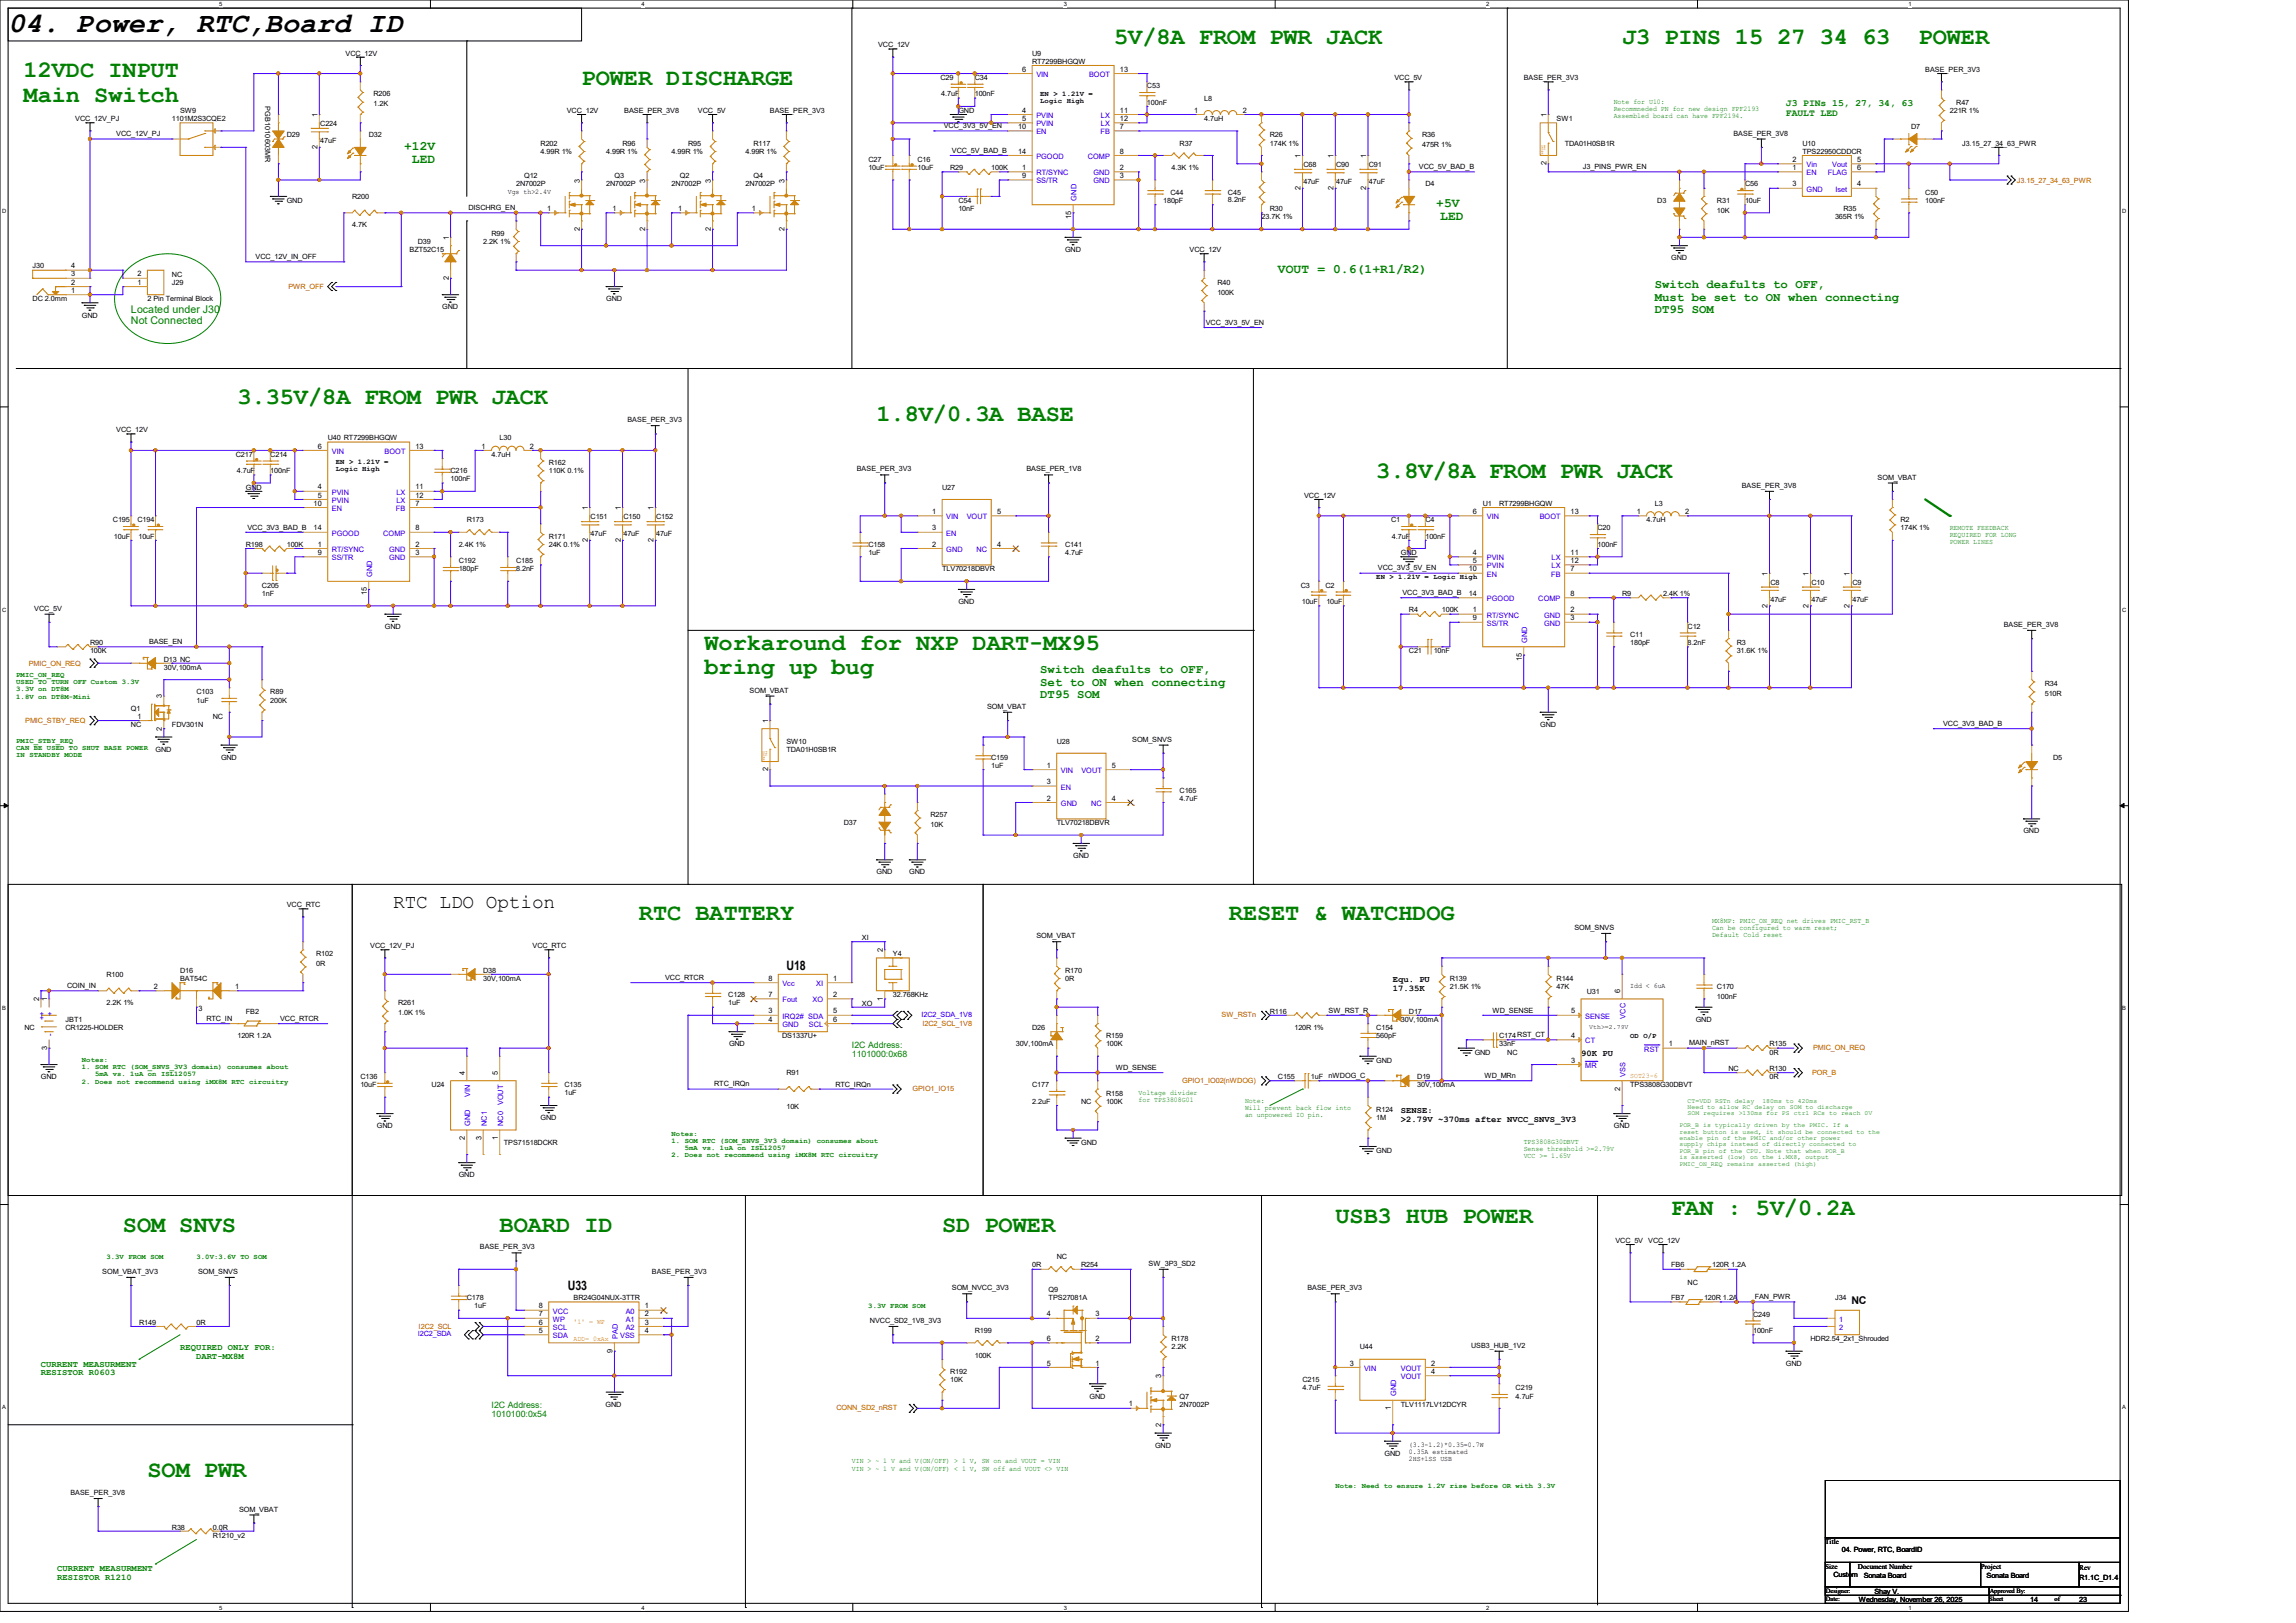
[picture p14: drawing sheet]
<svg xmlns="http://www.w3.org/2000/svg" width="420mm" height="297mm" viewBox="0 0 420 297" stroke-linecap="round" stroke-linejoin="round" font-family="sans-serif">
<defs><g id="words">
<text font-size="5.2" x="1.5" y="5.9">04. Power, RTC,Board ID</text>
<g font-size="4.3" fill="#008000">
<text x="203.8" y="8.1">5V/8A FROM PWR JACK</text>
<text x="296.7" y="8.1">J3 PINS 15 27 34 63</text>
<text x="351" y="8.1">POWER</text>
<text x="4.3" y="14.1">12VDC INPUT</text>
<text x="106.4" y="15.6">POWER DISCHARGE</text>
<text x="4.3" y="18.6">Main Switch</text>
<text x="43.4" y="74">3.35V/8A FROM PWR JACK</text>
<text x="160.3" y="77">1.8V/0.3A BASE</text>
<text x="251.8" y="87.5">3.8V/8A FROM PWR JACK</text>
<text x="128.9" y="119">Workaround for NXP DART-MX95</text>
<text x="128.9" y="123.3">bring up bug</text>
<text x="116.9" y="168.4">RTC BATTERY</text>
<text x="224.8" y="168.4">RESET &amp; WATCHDOG</text>
<text x="22.5" y="225.4">SOM SNVS</text>
<text x="91.4" y="225.4">BOARD ID</text>
<text x="172.3" y="225.4">SD POWER</text>
<text x="244.3" y="223.9">USB3 HUB POWER</text>
<text x="305.7" y="222.4">FAN : 5V/0.2A</text>
<text x="27" y="270.3">SOM PWR</text>
</g>
<text font-size="3.6" x="71.9" y="166.1">RTC LDO Option</text>
<g font-size="2.4" fill="#008000">
<text x="73.9" y="27.4">+12V</text>
<text x="75.4" y="29.8">LED</text>
<text x="262.7" y="37.9">+5V</text>
<text x="263.4" y="40.3">LED</text>
<text x="233.8" y="49.9">VOUT = 0.6(1+R1/R2)</text>
</g>
<g font-size="2.4">
<text x="143.8" y="177.5">U18</text>
<text x="103.8" y="236">U33</text>
</g>
<g font-size="2.2" fill="#008000">
<text x="302.7" y="52.8">Switch deafults to OFF,</text>
<text x="302.7" y="55">Must be set to ON when connecting</text>
<text x="302.7" y="57.3">DT95 SOM</text>
<text x="190.3" y="123.2">Switch deafults to OFF,</text>
<text x="190.3" y="125.5">Set to ON when connecting</text>
<text x="190.3" y="127.7">DT95 SOM</text>
</g>
<g font-size="1.9" fill="#008000">
<text x="24" y="57.2">Located under J30</text>
<text x="24" y="59.2">Not Connected</text>
</g>
<text font-size="1.9" x="338.7" y="238.6">NC</text>
<g font-size="1.8" fill="#008000">
<text x="326.7" y="19.5">J3 PINs 15, 27, 34, 63</text>
<text x="326.7" y="21.3">FAULT LED</text>
</g>
<g font-size="1.6">
<text x="254.8" y="179.7">Equ. PU</text>
<text x="254.8" y="181.3">17.35K</text>
<text x="289.2" y="193.2">90K PU</text>
<text x="256.2" y="203.7">SENSE:</text>
<text x="256.2" y="205.3">&gt;2.79V ~370ms after NVCC_SNVS_3V3</text>
</g>
<g font-size="1.6" fill="#008000">
<text x="155.8" y="191.7">I2C Address:</text>
<text x="155.8" y="193.4">1101000:0x68</text>
<text x="7.5" y="250.1">CURRENT MEASURMENT</text>
<text x="7.5" y="251.7">RESISTOR R0603</text>
<text x="32.9" y="247.1">REQUIRED ONLY FOR:</text>
<text x="35.9" y="248.7">DART-MX8M</text>
<text x="89.9" y="257.7">I2C Address:</text>
<text x="89.9" y="259.3">1010100:0x54</text>
<text x="10.5" y="287.6">CURRENT MEASURMENT</text>
<text x="10.5" y="289.2">RESISTOR R1210</text>
</g>
<g font-size="1.4">
<text x="187" y="13.1">6</text>
<text x="204.9" y="13.1">13</text>
<text x="58.1" y="21.4" transform="rotate(-90 58.1 21.4)">1</text>
<text x="186.2" y="23.6">10</text>
<text x="187" y="20.6">4</text>
<text x="187" y="22.1">5</text>
<text x="204.9" y="23.6">7</text>
<text x="204.9" y="20.6">11</text>
<text x="204.9" y="22.1">12</text>
<text x="218.4" y="20.6">1</text>
<text x="227.3" y="20.6">2</text>
<text x="282.9" y="21.4" transform="rotate(-90 282.9 21.4)">1</text>
<text x="58.1" y="27.3" transform="rotate(-90 58.1 27.3)">2</text>
<text x="186.2" y="28.1">14</text>
<text x="204.9" y="28.1">8</text>
<text x="237.9" y="28.9" transform="rotate(-90 237.9 28.9)">1</text>
<text x="243.9" y="28.9" transform="rotate(-90 243.9 28.9)">1</text>
<text x="249.9" y="28.9" transform="rotate(-90 249.9 28.9)">1</text>
<text x="327.9" y="29.6">2</text>
<text x="339.7" y="29.6">5</text>
<text x="106" y="33.4" transform="rotate(-90 106 33.4)">3</text>
<text x="118" y="33.4" transform="rotate(-90 118 33.4)">3</text>
<text x="130" y="33.4" transform="rotate(-90 130 33.4)">3</text>
<text x="143.5" y="33.4" transform="rotate(-90 143.5 33.4)">3</text>
<text x="187" y="32.6">9</text>
<text x="187" y="31.1">1</text>
<text x="204.9" y="31.1">2</text>
<text x="204.9" y="32.6">3</text>
<text x="237.9" y="34.8" transform="rotate(-90 237.9 34.8)">2</text>
<text x="243.9" y="34.8" transform="rotate(-90 243.9 34.8)">2</text>
<text x="249.9" y="34.8" transform="rotate(-90 249.9 34.8)">2</text>
<text x="282.9" y="30.3" transform="rotate(-90 282.9 30.3)">2</text>
<text x="327.9" y="31.1">1</text>
<text x="327.9" y="34.1">3</text>
<text x="339.7" y="31.1">6</text>
<text x="339.7" y="34.1">4</text>
<text x="100.1" y="38.6">1</text>
<text x="112.1" y="38.6">1</text>
<text x="124" y="38.6">1</text>
<text x="137.5" y="38.6">1</text>
<text x="196" y="40" transform="rotate(-90 196 40)">15</text>
<text x="82.1" y="43.9" transform="rotate(-90 82.1 43.9)">1</text>
<text x="106" y="42.2" transform="rotate(-90 106 42.2)">2</text>
<text x="118" y="42.2" transform="rotate(-90 118 42.2)">2</text>
<text x="130" y="42.2" transform="rotate(-90 130 42.2)">2</text>
<text x="143.5" y="42.2" transform="rotate(-90 143.5 42.2)">2</text>
<text x="13" y="53.6">1</text>
<text x="13" y="52.1">2</text>
<text x="13" y="50.6">3</text>
<text x="13" y="49.1">4</text>
<text x="25.1" y="52.1">1</text>
<text x="25.1" y="50.6">2</text>
<text x="82.1" y="51.3" transform="rotate(-90 82.1 51.3)">2</text>
<text x="58.1" y="82.1">6</text>
<text x="76" y="82.1">13</text>
<text x="88.1" y="82.1">1</text>
<text x="96.9" y="82.1">2</text>
<text x="58.1" y="89.6">4</text>
<text x="76" y="89.6">11</text>
<text x="57.4" y="92.5">10</text>
<text x="58.1" y="91.1">5</text>
<text x="76" y="92.5">7</text>
<text x="76" y="91.1">12</text>
<text x="107.5" y="93.3" transform="rotate(-90 107.5 93.3)">1</text>
<text x="113.5" y="93.3" transform="rotate(-90 113.5 93.3)">1</text>
<text x="119.5" y="93.3" transform="rotate(-90 119.5 93.3)">1</text>
<text x="170.5" y="94.1">1</text>
<text x="182.4" y="94.1">5</text>
<text x="269.4" y="94.1">6</text>
<text x="287.3" y="94.1">13</text>
<text x="299.4" y="94.1">1</text>
<text x="308.3" y="94.1">2</text>
<text x="57.4" y="97.1">14</text>
<text x="58.1" y="101.6">9</text>
<text x="58.1" y="100">1</text>
<text x="76" y="100">2</text>
<text x="76" y="101.6">3</text>
<text x="76" y="97.1">8</text>
<text x="107.5" y="99.2" transform="rotate(-90 107.5 99.2)">2</text>
<text x="113.5" y="99.2" transform="rotate(-90 113.5 99.2)">2</text>
<text x="119.5" y="99.2" transform="rotate(-90 119.5 99.2)">2</text>
<text x="170.5" y="97.1">3</text>
<text x="170.5" y="100">2</text>
<text x="182.4" y="100">4</text>
<text x="269.4" y="101.6">4</text>
<text x="287.3" y="101.6">11</text>
<text x="268.7" y="104.6">10</text>
<text x="269.4" y="103">5</text>
<text x="287.3" y="104.6">7</text>
<text x="287.3" y="103">12</text>
<text x="323.3" y="105.3" transform="rotate(-90 323.3 105.3)">1</text>
<text x="330.8" y="105.3" transform="rotate(-90 330.8 105.3)">1</text>
<text x="338.3" y="105.3" transform="rotate(-90 338.3 105.3)">1</text>
<text x="67.1" y="109" transform="rotate(-90 67.1 109)">15</text>
<text x="268.7" y="109.1">14</text>
<text x="269.4" y="113.5">9</text>
<text x="269.4" y="112.1">1</text>
<text x="287.3" y="112.1">2</text>
<text x="287.3" y="113.5">3</text>
<text x="287.3" y="109.1">8</text>
<text x="323.3" y="111.2" transform="rotate(-90 323.3 111.2)">2</text>
<text x="330.8" y="111.2" transform="rotate(-90 330.8 111.2)">2</text>
<text x="338.3" y="111.2" transform="rotate(-90 338.3 111.2)">2</text>
<text x="278.4" y="120.9" transform="rotate(-90 278.4 120.9)">15</text>
<text x="25.1" y="131.5">1</text>
<text x="29.6" y="127.8" transform="rotate(-90 29.6 127.8)">3</text>
<text x="29.6" y="133.7" transform="rotate(-90 29.6 133.7)">2</text>
<text x="140.5" y="132.3" transform="rotate(-90 140.5 132.3)">1</text>
<text x="140.5" y="141.2" transform="rotate(-90 140.5 141.2)">2</text>
<text x="191.5" y="140.5">1</text>
<text x="191.5" y="143.5">3</text>
<text x="203.4" y="140.5">5</text>
<text x="191.5" y="146.5">2</text>
<text x="203.4" y="146.5">4</text>
<text x="140.5" y="179.5">8</text>
<text x="152.4" y="179.5">1</text>
<text x="161.5" y="174.2" transform="rotate(-90 161.5 174.2)">2</text>
<text x="7.2" y="183.3" transform="rotate(-90 7.2 183.3)">2</text>
<text x="8.6" y="183.3" transform="rotate(-90 8.6 183.3)">1</text>
<text x="28.2" y="181">2</text>
<text x="36.3" y="185.1">3</text>
<text x="43" y="181">1</text>
<text x="140.5" y="185.5">3</text>
<text x="140.5" y="182.5">7</text>
<text x="152.4" y="182.5">2</text>
<text x="152.4" y="185.5">5</text>
<text x="161.5" y="183.1" transform="rotate(-90 161.5 183.1)">1</text>
<text x="287.4" y="185.5">5</text>
<text x="296.4" y="181.7" transform="rotate(-90 296.4 181.7)">6</text>
<text x="140.5" y="187">4</text>
<text x="152.4" y="187">6</text>
<text x="287.4" y="189.9">4</text>
<text x="305.3" y="191.5">1</text>
<text x="8.6" y="192.1" transform="rotate(-90 8.6 192.1)">3</text>
<text x="85" y="196.7" transform="rotate(-90 85 196.7)">4</text>
<text x="91.1" y="196.7" transform="rotate(-90 91.1 196.7)">5</text>
<text x="287.4" y="194.5">3</text>
<text x="296.4" y="199.6" transform="rotate(-90 296.4 199.6)">2</text>
<text x="85" y="208.6" transform="rotate(-90 85 208.6)">2</text>
<text x="88.1" y="208.6" transform="rotate(-90 88.1 208.6)">3</text>
<text x="91.1" y="208.6" transform="rotate(-90 91.1 208.6)">1</text>
<text x="98.6" y="239.4">8</text>
<text x="117.9" y="239.4">1</text>
<text x="98.6" y="243.9">5</text>
<text x="98.6" y="242.4">6</text>
<text x="98.6" y="240.9">7</text>
<text x="117.9" y="240.9">2</text>
<text x="117.9" y="242.4">3</text>
<text x="117.9" y="243.9">4</text>
<text x="191.5" y="245.4">6</text>
<text x="191.5" y="240.9">4</text>
<text x="200.4" y="240.9">3</text>
<text x="200.4" y="245.4">2</text>
<text x="112.1" y="247.6" transform="rotate(-90 112.1 247.6)">9</text>
<text x="191.5" y="249.9">5</text>
<text x="200.4" y="249.9">1</text>
<text x="246.9" y="249.9">3</text>
<text x="261.8" y="249.9">2</text>
<text x="261.8" y="251.4">4</text>
<text x="206.5" y="257.4">1</text>
<text x="212.4" y="252.2" transform="rotate(-90 212.4 252.2)">3</text>
<text x="212.4" y="261.1" transform="rotate(-90 212.4 261.1)">2</text>
<text x="254.4" y="258.1" transform="rotate(-90 254.4 258.1)">1</text>
</g>
<g font-size="1.4" fill="#00c">
<text x="189.6" y="14.1">VIN</text>
<text x="199.2" y="14.1">BOOT</text>
<text x="189.6" y="21.6">PVIN</text>
<text x="189.6" y="23.1">PVIN</text>
<text x="201.4" y="21.6">LX</text>
<text x="201.4" y="23.1">LX</text>
<text x="189.6" y="24.6">EN</text>
<text x="189.6" y="29.1">PGOOD</text>
<text x="199" y="29.1">COMP</text>
<text x="201.3" y="24.6">FB</text>
<text x="189.6" y="33.6">SS/TR</text>
<text x="189.6" y="32.1">RT/SYNC</text>
<text x="200" y="32.1">GND</text>
<text x="200" y="33.6">GND</text>
<text x="330.5" y="32.1">EN</text>
<text x="330.5" y="30.6">Vin</text>
<text x="330.5" y="35.1">GND</text>
<text x="334.4" y="32.1">FLAG</text>
<text x="335.2" y="30.6">Vout</text>
<text x="335.8" y="35.1">Iset</text>
<text x="196.9" y="36.7" transform="rotate(-90 196.9 36.7)">GND</text>
<text x="60.7" y="83.1">VIN</text>
<text x="70.4" y="83.1">BOOT</text>
<text x="60.7" y="90.6">PVIN</text>
<text x="60.7" y="92">PVIN</text>
<text x="60.7" y="93.5">EN</text>
<text x="72.4" y="93.5">FB</text>
<text x="72.5" y="90.6">LX</text>
<text x="72.5" y="92">LX</text>
<text x="173.1" y="95">VIN</text>
<text x="176.8" y="95">VOUT</text>
<text x="272" y="95">VIN</text>
<text x="281.6" y="95">BOOT</text>
<text x="60.7" y="101">RT/SYNC</text>
<text x="60.7" y="98">PGOOD</text>
<text x="70.1" y="98">COMP</text>
<text x="71.2" y="101">GND</text>
<text x="173.1" y="98">EN</text>
<text x="173.1" y="101">GND</text>
<text x="178.6" y="101">NC</text>
<text x="60.7" y="102.5">SS/TR</text>
<text x="68.1" y="105.6" transform="rotate(-90 68.1 105.6)">GND</text>
<text x="71.2" y="102.5">GND</text>
<text x="272" y="102.5">PVIN</text>
<text x="272" y="104">PVIN</text>
<text x="272" y="105.5">EN</text>
<text x="283.7" y="105.5">FB</text>
<text x="283.8" y="102.5">LX</text>
<text x="283.8" y="104">LX</text>
<text x="272" y="113">RT/SYNC</text>
<text x="272" y="110">PGOOD</text>
<text x="281.4" y="110">COMP</text>
<text x="282.5" y="113">GND</text>
<text x="272" y="114.5">SS/TR</text>
<text x="279.4" y="117.6" transform="rotate(-90 279.4 117.6)">GND</text>
<text x="282.5" y="114.5">GND</text>
<text x="194.1" y="141.5">VIN</text>
<text x="197.8" y="141.5">VOUT</text>
<text x="194.1" y="144.5">EN</text>
<text x="194.1" y="147.5">GND</text>
<text x="199.6" y="147.5">NC</text>
<text x="9.6" y="185.9" transform="rotate(-90 9.6 185.9)">+</text>
<text x="143.1" y="180.5">Vcc</text>
<text x="143.1" y="183.4">Fout</text>
<text x="148.6" y="183.4">XO</text>
<text x="149.3" y="180.5">XI</text>
<text x="8.1" y="186.7" transform="rotate(-90 8.1 186.7)">++</text>
<text x="9.6" y="189.5" transform="rotate(-90 9.6 189.5)">-</text>
<text x="143.1" y="188">GND</text>
<text x="143.1" y="186.4">IRQ2# SDA</text>
<text x="148" y="188">SCL</text>
<text x="290" y="186.4">SENSE</text>
<text x="290" y="190.9">CT</text>
<text x="297.3" y="186.4" transform="rotate(-90 297.3 186.4)">VCC</text>
<text x="290" y="195.5">MR</text>
<text x="297.3" y="197" transform="rotate(-90 297.3 197)">VSS</text>
<text x="300.8" y="192.4">RST</text>
<text x="86" y="200.8" transform="rotate(-90 86 200.8)">VIN</text>
<text x="92" y="202.3" transform="rotate(-90 92 202.3)">VOUT</text>
<text x="86" y="206" transform="rotate(-90 86 206)">GND</text>
<text x="89" y="206" transform="rotate(-90 89 206)">NC1</text>
<text x="92" y="206" transform="rotate(-90 92 206)">NC0</text>
<text x="101.1" y="244.9">SDA</text>
<text x="101.1" y="243.4">SCL</text>
<text x="101.1" y="241.9">WP</text>
<text x="101.1" y="240.4">VCC</text>
<text x="113" y="245" transform="rotate(-90 113 245)">PAD</text>
<text x="113.5" y="244.9">VSS</text>
<text x="114.5" y="240.4">A0</text>
<text x="114.5" y="241.9">A1</text>
<text x="114.5" y="243.4">A2</text>
<text x="336.4" y="241.9">1</text>
<text x="336.4" y="243.4">2</text>
<text x="249.5" y="250.9">VIN</text>
<text x="256.2" y="250.9">VOUT</text>
<text x="255.4" y="255.5" transform="rotate(-90 255.4 255.5)">GND</text>
<text x="256.2" y="252.4">VOUT</text>
</g>
<g font-size="1.3">
<text x="63.2" y="10.2">VCC_12V</text>
<text x="160.6" y="8.7">VCC_12V</text>
<text x="188.8" y="10.2">U9</text>
<text x="188.8" y="11.6">RT7299BHGQW</text>
<text x="68.3" y="17.7">R206</text>
<text x="172" y="14.6">C29</text>
<text x="172.2" y="17.7">4.7uF</text>
<text x="178.3" y="14.6">C34</text>
<text x="178.3" y="17.7">100nF</text>
<text x="190.3" y="17.5">EN &gt; 1.21V =</text>
<text x="209.8" y="16.2">C53</text>
<text x="255.1" y="14.6">VCC_5V</text>
<text x="278.7" y="14.6">BASE_PER_3V3</text>
<text x="352.2" y="13.2">BASE_PER_3V3</text>
<text x="13.8" y="22.1">VCC_12V_PJ</text>
<text x="31.5" y="22.1">1101M2S3CQE2</text>
<text x="32.9" y="20.7">SW9</text>
<text x="48.5" y="19.5" transform="rotate(90 48.5 19.5)">PGB1010603MR</text>
<text x="58.6" y="23">C224</text>
<text x="68.3" y="19.4">1.2K</text>
<text x="103.7" y="20.7">VCC_12V</text>
<text x="114.2" y="20.7">BASE_PER_3V8</text>
<text x="127.7" y="20.7">VCC_5V</text>
<text x="140.8" y="20.7">BASE_PER_3V3</text>
<text x="172.6" y="23.5">VCC_3V3_5V_EN</text>
<text x="175.3" y="20.7">GND</text>
<text x="190.3" y="18.8">Logic High</text>
<text x="209.8" y="19.1">100nF</text>
<text x="220.3" y="18.4">L8</text>
<text x="220.3" y="22.1">4.7uH</text>
<text x="284.7" y="22.1">SW1</text>
<text x="349.6" y="23.7">D7</text>
<text x="356.7" y="20.7">221R 1%</text>
<text x="357.8" y="19.1">R47</text>
<text x="21.3" y="24.9">VCC_12V_PJ</text>
<text x="52.5" y="25.1">D29</text>
<text x="58.6" y="26.2">47uF</text>
<text x="67.4" y="25.1">D32</text>
<text x="98.9" y="26.6">R202</text>
<text x="98.9" y="28.2">4.99R 1%</text>
<text x="110.9" y="28.2">4.99R 1%</text>
<text x="113.9" y="26.6">R96</text>
<text x="122.9" y="28.2">4.99R 1%</text>
<text x="125.9" y="26.6">R95</text>
<text x="136.4" y="28.2">4.99R 1%</text>
<text x="137.8" y="26.6">R117</text>
<text x="158.8" y="29.6">C27</text>
<text x="167.8" y="29.6">C16</text>
<text x="174.1" y="27.9">VCC_5V_BAD_B</text>
<text x="215.8" y="26.6">R37</text>
<text x="232.3" y="25.1">R26</text>
<text x="232.3" y="26.6">174K 1%</text>
<text x="260.1" y="25.1">R36</text>
<text x="260.1" y="26.9">475R 1%</text>
<text x="286.2" y="26.6">TDA01H0SB1R</text>
<text x="317.1" y="24.8">BASE_PER_3V8</text>
<text x="329.7" y="26.6">U10</text>
<text x="329.7" y="28.2">TPS22950CDDCR</text>
<text x="358.9" y="26.6">J3.15_27_34_63_PWR</text>
<text x="92.9" y="35.5">Vgs th&gt;2.4V</text>
<text x="94.4" y="34.1">2N7002P</text>
<text x="95.9" y="32.6">Q12</text>
<text x="110.9" y="34.1">2N7002P</text>
<text x="112.4" y="32.6">Q3</text>
<text x="122.9" y="34.1">2N7002P</text>
<text x="124.4" y="32.6">Q2</text>
<text x="136.4" y="34.1">2N7002P</text>
<text x="137.8" y="32.6">Q4</text>
<text x="158.8" y="31.2">10uF</text>
<text x="167.8" y="31.2">10uF</text>
<text x="173.8" y="31.2">R29</text>
<text x="181.3" y="31.2">100K</text>
<text x="214.1" y="35.6">C44</text>
<text x="214.3" y="31.2">4.3K 1%</text>
<text x="224.6" y="35.6">C45</text>
<text x="238.4" y="30.5">C68</text>
<text x="238.4" y="33.7">47uF</text>
<text x="244.4" y="30.5">C90</text>
<text x="244.4" y="33.7">47uF</text>
<text x="250.4" y="30.5">C91</text>
<text x="250.4" y="33.7">47uF</text>
<text x="259.5" y="30.9">VCC_5V_BAD_B</text>
<text x="260.7" y="34.1">D4</text>
<text x="289.5" y="30.9">J3_PINS_PWR_EN</text>
<text x="319.2" y="34.1">C56</text>
<text x="352.2" y="35.6">C50</text>
<text x="52.5" y="37.1">GND</text>
<text x="64.4" y="36.4">R200</text>
<text x="64.4" y="41.6">4.7K</text>
<text x="85.7" y="38.4">DISCHRG_EN</text>
<text x="175.3" y="37.1">C54</text>
<text x="175.3" y="38.7">10nF</text>
<text x="212.8" y="37.1">180pF</text>
<text x="224.6" y="37">8.2nF</text>
<text x="230.8" y="40.1">23.7K 1%</text>
<text x="232.3" y="38.7">R30</text>
<text x="303.2" y="37.1">D3</text>
<text x="314.1" y="37.1">R31</text>
<text x="314.1" y="38.9">10K</text>
<text x="319.2" y="37.1">10uF</text>
<text x="335.7" y="40.1">365R 1%</text>
<text x="337.2" y="38.7">R35</text>
<text x="352.2" y="37.1">100nF</text>
<text x="46.7" y="47.4">VCC_12V_IN_OFF</text>
<text x="74.9" y="46.1">BZT52C15</text>
<text x="76.4" y="44.6">D39</text>
<text x="88.4" y="44.6">2.2K 1%</text>
<text x="89.9" y="43.1">R99</text>
<text x="194.8" y="46.1">GND</text>
<text x="217.6" y="46.1">VCC_12V</text>
<text x="305.7" y="47.6">GND</text>
<text x="6" y="49.1">J30</text>
<text x="31.5" y="52.1">J29</text>
<text x="31.5" y="50.6">NC</text>
<text x="222.7" y="52.1">R40</text>
<text x="222.7" y="53.9">100K</text>
<text x="6" y="55.1">DC 2.0mm</text>
<text x="15" y="58.1">GND</text>
<text x="27" y="55.1">2 Pin Terminal Block</text>
<text x="80.9" y="56.6">GND</text>
<text x="110.9" y="55.1">GND</text>
<text x="220.6" y="59.4">VCC_3V3_5V_EN</text>
<text x="114.8" y="77.3">BASE_PER_3V3</text>
<text x="21.3" y="79.1">VCC_12V</text>
<text x="43.1" y="83.6">C217</text>
<text x="49.4" y="83.6">C214</text>
<text x="59.9" y="80.6">U40 RT7299BHGQW</text>
<text x="89.9" y="83.6">4.7uH</text>
<text x="91.4" y="80.6">L30</text>
<text x="43.3" y="86.6">4.7uF</text>
<text x="45" y="89.6">GND</text>
<text x="49.4" y="86.6">100nF</text>
<text x="61.4" y="85">EN &gt; 1.21V =</text>
<text x="61.4" y="86.3">Logic High</text>
<text x="82.4" y="86.6">C216</text>
<text x="82.4" y="88.1">100nF</text>
<text x="100.4" y="85.1">R162</text>
<text x="100.4" y="86.6">110K 0.1%</text>
<text x="156.7" y="86.3">BASE_PER_3V3</text>
<text x="172.3" y="89.6">U27</text>
<text x="187.8" y="86.1">BASE_PER_1V8</text>
<text x="318.6" y="89.3">BASE_PER_3V8</text>
<text x="343.5" y="87.8">SOM_VBAT</text>
<text x="20.7" y="95.6">C195</text>
<text x="25.1" y="95.6">C194</text>
<text x="85.4" y="95.6">R173</text>
<text x="108" y="95">C151</text>
<text x="114" y="95">C150</text>
<text x="120" y="95">C152</text>
<text x="238.6" y="91.1">VCC_12V</text>
<text x="254.5" y="95.6">C1</text>
<text x="260.7" y="95.6">C4</text>
<text x="271.2" y="92.6">U1</text>
<text x="274.2" y="92.6">RT7299BHGQW</text>
<text x="301.2" y="95.6">4.7uH</text>
<text x="302.7" y="92.6">L3</text>
<text x="347.6" y="95.6">R2</text>
<text x="20.8" y="98.6">10uF</text>
<text x="25.3" y="98.6">10uF</text>
<text x="45" y="100.1">R198</text>
<text x="45.3" y="96.9">VCC_3V3_BAD_B</text>
<text x="52.5" y="100.1">100K</text>
<text x="83.9" y="100.1">2.4K 1%</text>
<text x="100.4" y="98.6">R171</text>
<text x="100.4" y="100.1">24K 0.1%</text>
<text x="108" y="98.1">47uF</text>
<text x="114" y="98.1">47uF</text>
<text x="120" y="98.1">47uF</text>
<text x="158.8" y="100.1">C158</text>
<text x="158.8" y="101.6">1uF</text>
<text x="194.8" y="100.1">C141</text>
<text x="194.8" y="101.6">4.7uF</text>
<text x="254.6" y="98.6">4.7uF</text>
<text x="256.2" y="101.6">GND</text>
<text x="260.7" y="98.6">100nF</text>
<text x="292.2" y="97.1">C20</text>
<text x="292.2" y="100.1">100nF</text>
<text x="347.6" y="97.1">174K 1%</text>
<text x="47.9" y="107.6">C205</text>
<text x="83.9" y="103.1">C192</text>
<text x="83.9" y="104.6">180pF</text>
<text x="94.4" y="103.1">C185</text>
<text x="94.4" y="104.6">8.2nF</text>
<text x="172.3" y="104.6">TLV70218DBVR</text>
<text x="238" y="107.6">C3</text>
<text x="242.4" y="107.6">C2</text>
<text x="251.8" y="106">EN &gt; 1.21V = Logic High</text>
<text x="252.1" y="104.4">VCC_3V3_5V_EN</text>
<text x="323.9" y="107">C8</text>
<text x="331.3" y="107">C10</text>
<text x="338.8" y="107">C9</text>
<text x="6.3" y="111.8">VCC_5V</text>
<text x="47.9" y="109.1">1nF</text>
<text x="175.3" y="110.6">GND</text>
<text x="238.1" y="110.6">10uF</text>
<text x="242.6" y="110.6">10uF</text>
<text x="256.5" y="108.9">VCC_3V3_BAD_B</text>
<text x="257.7" y="112.1">R4</text>
<text x="263.7" y="112.1">100K</text>
<text x="296.7" y="109.1">R9</text>
<text x="304.2" y="109.1">2.4K 1%</text>
<text x="323.9" y="110.1">47uF</text>
<text x="331.3" y="110.1">47uF</text>
<text x="338.8" y="110.1">47uF</text>
<text x="16.5" y="118.1">R90</text>
<text x="16.5" y="119.6">100K</text>
<text x="27.3" y="117.9">BASE_EN</text>
<text x="70.4" y="115.1">GND</text>
<text x="257.7" y="119.6">C21</text>
<text x="262.3" y="119.6">10nF</text>
<text x="298.2" y="116.5">C11</text>
<text x="298.2" y="118.1">180pF</text>
<text x="308.7" y="115.1">C12</text>
<text x="308.7" y="118.1">8.2nF</text>
<text x="317.7" y="118.1">R3</text>
<text x="317.7" y="119.6">31.6K 1%</text>
<text x="366.5" y="114.8">BASE_PER_3V8</text>
<text x="30" y="121.1">D13 NC</text>
<text x="30" y="122.6">30V,100mA</text>
<text x="374" y="125.6">R34</text>
<text x="24" y="130.1">Q1</text>
<text x="35.9" y="127">C103</text>
<text x="35.9" y="128.6">1uF</text>
<text x="38.9" y="131.5">NC</text>
<text x="49.4" y="127">R89</text>
<text x="49.4" y="128.6">200K</text>
<text x="137.1" y="126.7">SOM_VBAT</text>
<text x="180.6" y="129.8">SOM_VBAT</text>
<text x="374" y="127.3">510R</text>
<text x="24" y="133.1">NC</text>
<text x="28.4" y="137.5">GND</text>
<text x="31.5" y="133.1">FDV301N</text>
<text x="143.9" y="136.1">SW10</text>
<text x="143.9" y="137.5">TDA01H0SB1R</text>
<text x="193.3" y="136.1">U28</text>
<text x="207.1" y="135.8">SOM_SNVS</text>
<text x="281.7" y="133.1">GND</text>
<text x="355.4" y="132.8">VCC_3V3_BAD_B</text>
<text x="40.4" y="139">GND</text>
<text x="181.3" y="139">C159</text>
<text x="181.3" y="140.5">1uF</text>
<text x="375.5" y="139">D5</text>
<text x="170.2" y="149.5">R257</text>
<text x="215.8" y="145">C165</text>
<text x="215.8" y="146.5">4.7uF</text>
<text x="154.3" y="151">D37</text>
<text x="170.2" y="151.3">10K</text>
<text x="193.3" y="151">TLV70218DBVR</text>
<text x="370.1" y="152.5">GND</text>
<text x="160.3" y="160">GND</text>
<text x="166.3" y="160">GND</text>
<text x="196.3" y="157">GND</text>
<text x="52.5" y="166">VCC_RTC</text>
<text x="67.7" y="173.5">VCC_12V_PJ</text>
<text x="97.4" y="173.5">VCC_RTC</text>
<text x="157.7" y="172">XI</text>
<text x="189.6" y="171.7">SOM_VBAT</text>
<text x="288" y="170.2">SOM_SNVS</text>
<text x="19.5" y="178.8">R100</text>
<text x="32.9" y="178">D16</text>
<text x="32.9" y="179.5">BAT54C</text>
<text x="57.8" y="175">R102</text>
<text x="57.8" y="176.8">0R</text>
<text x="88.4" y="178">D38</text>
<text x="88.4" y="179.5">30V,100mA</text>
<text x="121.7" y="179.3">VCC_RTCR</text>
<text x="163.3" y="175">Y4</text>
<text x="194.8" y="178">R170</text>
<text x="194.8" y="179.5">0R</text>
<text x="265.2" y="179.5">R139</text>
<text x="284.7" y="179.5">R144</text>
<text x="12.3" y="180.8">COIN_IN</text>
<text x="19.5" y="184">2.2K 1%</text>
<text x="45" y="185.5">FB2</text>
<text x="72.8" y="184">R261</text>
<text x="72.8" y="185.8">1.0K 1%</text>
<text x="133.2" y="182.5">C128</text>
<text x="133.2" y="183.9">1uF</text>
<text x="157.7" y="184">XO</text>
<text x="163.3" y="182.5">32.768KHz</text>
<text x="232.3" y="185.5">R116</text>
<text x="243" y="185.3">SW_RST_R</text>
<text x="257.7" y="185.5">D17</text>
<text x="265.2" y="181">21.5K 1%</text>
<text x="273" y="185.3">WD_SENSE</text>
<text x="284.7" y="181">47K</text>
<text x="290.3" y="181.9">U31</text>
<text x="298.2" y="180.9">Idd &lt; 6uA</text>
<text x="314.1" y="181">C170</text>
<text x="314.1" y="182.8">100nF</text>
<text x="4.5" y="188.5">NC</text>
<text x="12" y="187">JBT1</text>
<text x="12" y="188.5">CR1225-HOLDER</text>
<text x="37.8" y="186.8">RTC_IN</text>
<text x="43.4" y="190">120R 1.2A</text>
<text x="51.2" y="186.8">VCC_RTCR</text>
<text x="133.4" y="191.5">GND</text>
<text x="143.1" y="190">DS1337U+</text>
<text x="185.8" y="191.5">30V,100mA</text>
<text x="188.8" y="188.5">D26</text>
<text x="202.3" y="190">R159</text>
<text x="202.3" y="191.5">100K</text>
<text x="236.8" y="188.5">120R 1%</text>
<text x="251.8" y="188.5">C154</text>
<text x="251.8" y="190">560pF</text>
<text x="256.2" y="187">30V,100mA</text>
<text x="274.2" y="190">C174RST_CT</text>
<text x="274.2" y="191.5">33nF</text>
<text x="298.2" y="189.9">OD O/P</text>
<text x="309" y="191.3">MAIN_nRST</text>
<text x="310.2" y="187">GND</text>
<text x="323.7" y="191.5">R135</text>
<text x="7.5" y="197.5">GND</text>
<text x="65.9" y="197.5">C136</text>
<text x="143.9" y="196.7">R91</text>
<text x="204.1" y="195.8">WD_SENSE</text>
<text x="233.8" y="197.5">C155</text>
<text x="239.8" y="197.5">1uF</text>
<text x="243" y="197.3">nWDOG_C</text>
<text x="251.8" y="194.5">GND</text>
<text x="259.3" y="197.5">D19</text>
<text x="269.8" y="193">GND</text>
<text x="271.5" y="197.3">WD_MRn</text>
<text x="275.7" y="193">NC</text>
<text x="316.2" y="196">NC</text>
<text x="323.7" y="193">0R</text>
<text x="323.7" y="196">R130</text>
<text x="323.7" y="197.5">0R</text>
<text x="65.9" y="199">10uF</text>
<text x="79" y="199">U24</text>
<text x="103.3" y="199">C135</text>
<text x="103.3" y="200.3">1uF</text>
<text x="130.6" y="198.8">RTC_IRQn</text>
<text x="143.9" y="202.9">10K</text>
<text x="152.8" y="199">RTC_IRQn</text>
<text x="188.8" y="199">C177</text>
<text x="188.8" y="202">2.2uF</text>
<text x="197.8" y="202">NC</text>
<text x="202.3" y="200.5">R158</text>
<text x="202.3" y="202">100K</text>
<text x="251.8" y="203.5">R124</text>
<text x="259.3" y="199">30V,100mA</text>
<text x="298.2" y="199">TPS3808G30DBVT</text>
<text x="68.9" y="206.5">GND</text>
<text x="92.2" y="209.5">TPS71518DCKR</text>
<text x="98.9" y="205">GND</text>
<text x="197.8" y="209.5">GND</text>
<text x="251.8" y="205">1M</text>
<text x="295.2" y="206.5">GND</text>
<text x="83.9" y="215.5">GND</text>
<text x="251.8" y="211">GND</text>
<text x="295.5" y="227.5">VCC_5V</text>
<text x="301.5" y="227.5">VCC_12V</text>
<text x="18.7" y="233.2">SOM_VBAT_3V3</text>
<text x="36.2" y="233.2">SOM_SNVS</text>
<text x="87.8" y="228.6">BASE_PER_3V3</text>
<text x="119.3" y="233.2">BASE_PER_3V3</text>
<text x="188.8" y="231.9">0R</text>
<text x="193.3" y="230.5">NC</text>
<text x="197.8" y="231.9">R254</text>
<text x="210.1" y="231.7">SW_3P3_SD2</text>
<text x="305.7" y="231.9">FB6</text>
<text x="313.2" y="231.9">120R 1.2A</text>
<text x="85.4" y="238">C178</text>
<text x="86.7" y="239.3">1uF</text>
<text x="104.9" y="238">BR24G04NUX-3TTR</text>
<text x="174.1" y="236.1">SOM_NVCC_3V3</text>
<text x="191.8" y="236.4">Q9</text>
<text x="191.8" y="238">TPS27081A</text>
<text x="239.1" y="236.1">BASE_PER_3V3</text>
<text x="305.7" y="238">FB7</text>
<text x="308.7" y="235.1">NC</text>
<text x="311.7" y="238">120R 1.2A</text>
<text x="321" y="237.7">FAN_PWR</text>
<text x="335.7" y="238">J34</text>
<text x="25.4" y="242.4">R149</text>
<text x="35.9" y="242.4">0R</text>
<text x="159.1" y="242.2">NVCC_SD2_1V8_3V3</text>
<text x="178.3" y="243.9">R199</text>
<text x="214.3" y="245.5">R178</text>
<text x="320.7" y="241">C249</text>
<text x="320.7" y="243.9">100nF</text>
<text x="331.2" y="245.5">HDR2.54_2x1_Shrouded</text>
<text x="173.8" y="251.4">R192</text>
<text x="178.3" y="248.5">100K</text>
<text x="214.3" y="246.9">2.2K</text>
<text x="248.8" y="246.9">U44</text>
<text x="269.1" y="246.6">USB3_HUB_1V2</text>
<text x="326.7" y="249.9">GND</text>
<text x="110.7" y="257.4">GND</text>
<text x="173.8" y="252.9">10K</text>
<text x="199.3" y="256">GND</text>
<text x="215.8" y="256">Q7</text>
<text x="215.8" y="257.4">2N7002P</text>
<text x="238.3" y="252.9">C215</text>
<text x="238.3" y="254.4">4.7uF</text>
<text x="256.2" y="257.4">TLV1117LV12DCYR</text>
<text x="277.2" y="254.4">C219</text>
<text x="277.2" y="256">4.7uF</text>
<text x="211.3" y="264.9">GND</text>
<text x="253.2" y="266.4">GND</text>
<text x="257.7" y="264.8">(3.3-1.2)*0.35=0.7W</text>
<text x="257.7" y="266.1">0.35A estimated</text>
<text x="257.7" y="267.4">2HS+1SS USB</text>
<text x="12.9" y="273.6">BASE_PER_3V8</text>
<text x="31.5" y="279.9">R38</text>
<text x="38.9" y="279.9">0.0R</text>
<text x="38.9" y="281.4">R1210_v2</text>
<text x="43.7" y="276.6">SOM_VBAT</text>
<text x="333.9" y="282.6">Title</text>
<text x="333.9" y="287.1">Size</text>
<text x="336.9" y="284.1">04. Power, RTC, BoardID</text>
<text x="339.9" y="287.1">Document Number</text>
<text x="362.3" y="287.1">Project</text>
<text x="380.3" y="287.2">Rev</text>
<text x="335.4" y="288.6">Custom</text>
<text x="340" y="293.1">Wednesday, November 26, 2025</text>
<text x="340.9" y="288.8">Sonata Board</text>
<text x="342.9" y="291.8">Shay V.</text>
<text x="363.4" y="288.8">Sonata Board</text>
<text x="371.4" y="293.1">14</text>
<text x="380.3" y="293.1">23</text>
<text x="380.3" y="289.1">R1.1C_D1.4</text>
</g>
<g font-size="1.3" fill="#008000">
<text x="295.2" y="19">Note for U10:</text>
<text x="295.2" y="20.3">Recommneded PN for new design FPF2193</text>
<text x="295.2" y="21.6">Assembled board can have FPF2194.</text>
<text x="356.6" y="96.9">REMOTE FEEDBACK</text>
<text x="356.6" y="98.3">REQUIRED FOR LONG</text>
<text x="356.6" y="99.6">POWER LINES</text>
<text x="3" y="123.9">PMIC_ON_REQ</text>
<text x="3" y="125.2">USED TO TURN OFF Custom 3.3V</text>
<text x="3" y="126.5">3.3V on DT8M</text>
<text x="3" y="127.8">1.8V on DT8M-Mini</text>
<text x="3" y="135.9">PMIC_STBY_REQ</text>
<text x="3" y="137.2">CAN BE USED TO SHUT BASE POWER</text>
<text x="3" y="138.6">IN STANDBY MODE</text>
<text x="313.2" y="168.9">MX8MP: PMIC_ON_REQ net drives PMIC_RST_B</text>
<text x="313.2" y="170.2">Can be configured to warm reset;</text>
<text x="313.2" y="171.5">Default Cold reset</text>
<text x="15" y="194.4">Notes:</text>
<text x="15" y="195.7">1. SOM RTC (SOM_SNVS_3V3 domain) consumes about</text>
<text x="17.4" y="197">5mA vs. 1uA on ISL12057</text>
<text x="15" y="198.3">2. Does not recommend using iMX8M RTC circuitry</text>
<text x="208.3" y="200.4">Voltage divider</text>
<text x="208.3" y="201.7">for TPS3808G01</text>
<text x="227.7" y="201.8">Note:</text>
<text x="227.7" y="203.2">Will prevent back flow into</text>
<text x="122.9" y="207.9">Notes:</text>
<text x="122.9" y="209.2">1. SOM RTC (SOM_SNVS_3V3 domain) consumes about</text>
<text x="227.7" y="204.5">an unpowered IO pin.</text>
<text x="278.7" y="209.3">TPS3808G30DBVT</text>
<text x="122.9" y="211.8">2. Does not recommend using iMX8M RTC circuitry</text>
<text x="125.3" y="210.5">5mA vs. 1uA on ISL12057</text>
<text x="278.7" y="210.7">Sense threshold &gt;=2.79V</text>
<text x="278.7" y="212">VCC &gt;= 1.65V</text>
<text x="19.5" y="230.3">3.3V FROM SOM</text>
<text x="35.9" y="230.3">3.0V:3.6V TO SOM</text>
<text x="158.8" y="239.3">3.3V FROM SOM</text>
<text x="155.8" y="267.8">VIN &gt; ~ 1 V and V(ON/OFF) &gt; 1 V, SW on and VOUT = VIN</text>
<text x="155.8" y="269.1">VIN &gt; ~ 1 V and V(ON/OFF) &lt; 1 V, SW off and VOUT &lt;&gt; VIN</text>
<text x="244.3" y="272.3">Note: Need to ensure 1.2V rise before OR with 3.3V</text>
</g>
<g font-size="1.3" fill="#f00">
<text x="368.9" y="33.4">J3.15_27_34_63_PWR</text>
<text x="52.7" y="52.9">PWR_OFF</text>
<text x="5.2" y="122">PMIC_ON_REQ</text>
<text x="4.6" y="132.3">PMIC_STBY_REQ</text>
<text x="168.7" y="187.8">I2C2_SCL_1V8</text>
<text x="223.4" y="186.1">SW_RSTn</text>
<text x="331.5" y="196.7">POR_B</text>
<text x="331.6" y="192.1">PMIC_ON_REQ</text>
<text x="166.9" y="199.7">GPIO1_IO15</text>
<text x="216.2" y="198.3">GPIO1_IO02(nWDOG)</text>
<text x="76.6" y="243.2">I2C2_SCL</text>
<text x="153" y="258">CONN_SD2_nRST</text>
</g>
<g font-size="1.3" fill="#00f">
<text x="168.6" y="186.1">I2C2_SDA_1V8</text>
<text x="76.4" y="244.6">I2C2_SDA</text>
</g>
<g font-size="1.3" fill="#cc8006">
<text x="298.2" y="197.4">SOT23-6</text>
<text x="104.9" y="245.3">ADD= 0xAx</text>
<text x="104.9" y="242.3">'1' = WP</text>
</g>
<g font-size="1.2">
<text x="290.7" y="188.3">Vth&gt;=2.79V</text>
<text x="334" y="293">Date:</text>
<text x="334" y="291.5">Designer:</text>
<text x="363.9" y="293">Sheet</text>
<text x="364" y="291.5">Approved By:</text>
<text x="375.8" y="293">of</text>
</g>
<g font-size="1.2" fill="#008000">
<text x="308.7" y="201.8">CT=VDD RSTn delay</text>
<text x="308.7" y="202.9">Need to allow RC delay on SOM to discharge</text>
<text x="322.4" y="201.8">180ms to 420ms</text>
<text x="307.2" y="206.2">POR_B is typically driven by the PMIC. If a</text>
<text x="307.2" y="207.4">reset button is used, it should be connected to the</text>
<text x="307.2" y="208.6">enable pin of the PMIC and/or other power</text>
<text x="307.2" y="209.8">supply chips instead of directly connected to</text>
<text x="308.7" y="204.1">SOM requires &gt;130ms for PS ctrl RCs to reach 0V</text>
<text x="307.2" y="211">POR_B pin of the CPU. Note that when POR_B</text>
<text x="307.2" y="212.2">is asserted (low) on the i.MX8, output</text>
<text x="307.2" y="213.4">PMIC_ON_REQ remains asserted (high)</text>
</g>
<g font-size="1.1">
<text x="40.1" y="1.1">5</text>
<text x="117.3" y="1.1">4</text>
<text x="194.6" y="1.1">3</text>
<text x="271.9" y="1.1">2</text>
<text x="349.1" y="1.1">1</text>
<text x=".4" y="38.9">D</text>
<text x="388.2" y="38.9">D</text>
<text x=".4" y="111.9">C</text>
<text x="388.2" y="111.9">C</text>
<text x=".4" y="184.9">B</text>
<text x="388.2" y="184.9">B</text>
<text x=".4" y="257.9">A</text>
<text x="388.2" y="257.9">A</text>
<text x="40.1" y="294.6">5</text>
<text x="117.3" y="294.6">4</text>
<text x="194.6" y="294.6">3</text>
<text x="271.9" y="294.6">2</text>
<text x="349.1" y="294.6">1</text>
</g>
<g font-size=".4" fill="#cc8006">
<text x="282" y="26.5" transform="rotate(90 282 26.5)">ON SIDE</text>
<text x="282.4" y="26.5" transform="rotate(90 282.4 26.5)">PIN2</text>
<text x="139.6" y="137.4" transform="rotate(90 139.6 137.4)">ON SIDE</text>
<text x="140" y="137.4" transform="rotate(90 140 137.4)">PIN2</text>
</g>
</g></defs>
<path d="M0 0h389.3v294.9h-389.3zM1.5 1.5h386.3v291.9h-386.3z" fill="none" stroke="#000" stroke-width=".18"/>
<g fill="#fff">
<path d="M40.1 .2h.6v1.2h-.6z"/>
<path d="M40.1 293.6h.6v1.2h-.6z"/>
</g>
<path d="M78.7 0v1.5M78.7 293.4v1.5" fill="none" stroke="#000" stroke-width=".18"/>
<g fill="#fff">
<path d="M117.3 .2h.6v1.2h-.6z"/>
<path d="M117.3 293.6h.6v1.2h-.6z"/>
</g>
<path d="M156 0v1.5M156 293.4v1.5" fill="none" stroke="#000" stroke-width=".18"/>
<g fill="#fff">
<path d="M194.6 .2h.6v1.2h-.6z"/>
<path d="M194.6 293.6h.6v1.2h-.6z"/>
</g>
<path d="M233.3 0v1.5M233.3 293.4v1.5" fill="none" stroke="#000" stroke-width=".18"/>
<g fill="#fff">
<path d="M271.9 .2h.6v1.2h-.6z"/>
<path d="M271.9 293.6h.6v1.2h-.6z"/>
</g>
<path d="M310.5 0v1.5M310.5 293.4v1.5" fill="none" stroke="#000" stroke-width=".18"/>
<g fill="#fff">
<path d="M349.1 .2h.6v1.2h-.6z"/>
<path d="M349.1 293.6h.6v1.2h-.6z"/>
<path d="M.4 38h.7v1.2h-.7z"/>
<path d="M388.2 38h.8v1.2h-.8z"/>
<path d="M.4 111h.7v1.1h-.7z"/>
<path d="M388.2 111h.8v1.1h-.8z"/>
</g>
<path d="M0 74.5h1.5M387.8 74.5h1.5" fill="none" stroke="#000" stroke-width=".18"/>
<g fill="#fff">
<path d="M.4 183.9h.7v1.2h-.7z"/>
<path d="M388.2 183.9h.7v1.2h-.7z"/>
</g>
<path d="M0 147.4h1.5M387.8 147.4h1.5" fill="none" stroke="#000" stroke-width=".18"/>
<path d="M.8 147l.7 .4-.7 .4zM387.8 147.4l.7-.4v.8z" fill="#000" stroke="#000" stroke-width=".18"/>
<g fill="#fff">
<path d="M.4 256.9h.7v1.2h-.7z"/>
<path d="M388.2 256.9h.7v1.2h-.7z"/>
</g>
<g fill="none" stroke="#000" stroke-width=".18">
<path d="M1.5 1.5h104.9v6h-104.9zM155.8 1.5h.1M155.8 1.5v65.9M3 67.4h384.8M125.9 67.4v94.4M387.8 67.4h.1M1.5 161.8h62.9v57h-62.9zM64.4 161.8h115.4v57h-115.4zM125.9 161.8h.1M230.8 218.8v75.4M292.2 218.8h.1M292.2 218.8v74.9"/>
<path d="M0 220.4h1.5M387.8 220.4h1.5M230.8 294.2h.1"/>
</g>
<path d="M238.3 199.3h.1M238.3 199.3l-6 3M25.4 248.8h.1M32.9 244.3l-7.5 4.5" fill="none" stroke="#008000" stroke-width=".18"/>
<path d="M352.2 91.4l4.5 3" fill="none" stroke="#008000" stroke-width=".42"/>
<circle cx="356.7" cy="94.4" r=".21" fill="#008000"/>
<path d="M23 49.6a10.8 10.8 0 0 1 16.1 .9 7.4 7.4 0 0 1-2.5 10.7 10.8 10.8 0 0 1-14.3-2.4 7.2 7.2 0 0 1 .7-9.2zM28.4 286.2h.1M35.9 281.7l-7.5 4.5" fill="none" stroke="#008000" stroke-width=".18"/>
<g fill="none" stroke="#000" stroke-width=".18">
<path d="M65.2 10.5h.1M65.2 10.5h1.5M65.9 12h.1M65.9 10.5v1.5M85.4 7.5h.1M85.4 7.5v28.4M162.6 9h.1M162.6 9h1.5M163.3 10.5h.1M163.3 9v1.5M257 15h.1M257 15h1.5"/>
<path d="M257.7 16.5h.1M257.7 15v1.5M275.7 1.5h.1M275.7 1.5v65.9M282.5 15h1.5M283.2 16.5h.1M283.2 15v1.5M284 15h.1M354.4 13.5h1.5M355.1 15h.1M355.1 13.5v1.5M355.9 13.5h.1"/>
<path d="M15.7 22.5h.1M15.7 22.5h1.5M16.5 24h.1M16.5 22.5v1.5M49.4 35.9h.1M49.4 35.9h3.1M49.9 36.4h.1M49.9 36.4h2.1M50.3 36.8h1.2M50.8 37.3h.1M50.8 37.3h.3M51.5 36.8h.1"/>
<path d="M105.6 21h.1M105.6 21h1.5M106.4 22.5h.1M106.4 21v1.5M117.6 21h.1M117.6 21h1.5M118.4 22.5h.1M118.4 21v1.5M129.6 21h.1M129.6 21h1.5M130.3 22.5h.1M130.3 21v1.5"/>
<path d="M143.1 21h1.5M143.8 22.5h.1M143.8 21v1.5M144.6 21h.1M173.8 21h.1M173.8 21h3M174.3 21.4h.1M174.3 21.4h2.1M174.7 21.8h1.2M175.2 22.3h.1M175.2 22.3h.3M175.9 21.8h.1"/>
<path d="M321.4 25.4h.1M321.4 25.4h1.5M322.2 27h.1M322.2 25.4v1.6M364.9 27h.1M364.9 27h1.5M365.6 28.4h.1M365.6 27v1.4M367.2 32.2h.1M367.2 33.7h.1M367.2 32.2l.7 .7-.7 .8M367.9 33.7h.1"/>
<path d="M367.9 32.2h.1M367.9 32.2l.7 .7-.7 .8M15 55.4h.1M15 55.4h2.9M15.4 55.9h.1M15.4 55.9h2.1M15.9 56.3h1.2M16.3 56.8h.1M16.3 56.8h.3M17.1 56.3h.1M60.7 53.2h.1M60.7 51.7h.1"/>
<path d="M60.7 51.7l-.8 .8 .8 .7M61.4 51.7h.1M61.4 53.2h.1M61.4 51.7l-.7 .8 .7 .7M80.9 53.9h.1M80.9 53.9h3M81.4 54.4h.1M81.4 54.4h2M81.8 54.8h1.2M82.3 55.3h.1M82.3 55.3h.2M83 54.8h.1"/>
<path d="M85.4 40.4h.1M85.4 40.4v27M110.9 52.5h.1M110.9 52.5h3M111.3 52.9h.1M111.3 52.9h2.1M111.8 53.3h1.2M112.2 53.8h.1M112.2 53.8h.3M113 53.3h.1M194.8 43.4h.1M194.8 43.4h3"/>
<path d="M195.2 43.9h.1M195.2 43.9h2.2M195.7 44.3h1.2M196.1 44.8h.1M196.1 44.8h.4M196.9 44.3h.1M219.5 46.4h.1M219.5 46.4h1.5M220.3 47.9h.1M220.3 46.4v1.5M305.7 45h.1M305.7 45h3"/>
<path d="M306.2 45.4h.1M306.2 45.4h2M306.6 45.8h1.2M307 46.3h.1M307 46.3h.3M307.8 45.8h.1M23.2 79.4h.1M23.2 79.4h1.5M24 79.4v1.5M119.1 77.9h.1M119.1 77.9h1.5M119.9 79.4h.1"/>
<path d="M119.9 77.9v1.5M229.3 67.4v94.4M24 80.9h.1M45 89.9h.1M45 89.9h2.9M45.4 90.3h.1M45.4 90.3h2.1M45.8 90.8h1.2M46.3 91.2h.1M46.3 91.2h.3M47 90.8h.1M161.1 86.9h.1"/>
<path d="M161.1 86.9h1.5M161.8 88.4h.1M161.8 86.9v1.5M191.1 86.9h.1M191.1 86.9h1.5M191.8 88.4h.1M191.8 86.9v1.5M240.5 91.4h.1M240.5 91.4h1.5M241.3 92.9h.1M241.3 91.4v1.5M322.9 89.9h.1"/>
<path d="M322.9 89.9h1.5M323.7 91.4h.1M323.7 89.9v1.5M345.4 88.4h1.5M346.2 89.9h.1M346.2 88.4v1.5M346.9 88.4h.1M8.2 112.4h1.5M9 113.9h.1M9 112.4v1.5M9.7 112.4h.1M70.4 112.4h.1"/>
<path d="M70.4 112.4h3M70.9 112.8h.1M70.9 112.8h2.1M71.3 113.3h1.2M71.8 113.7h.1M71.8 113.7h.3M72.5 113.3h.1M125.9 115.4h103.4M175.3 107.9h.1M175.3 107.9h3M175.8 108.3h.1M175.8 108.3h2.1"/>
<path d="M176.2 108.8h1.2M176.7 109.2h.1M176.7 109.2h.3M177.4 108.8h.1M229.3 115.4h.1M256.2 101.9h.1M256.2 101.9h3M256.7 102.3h.1M256.7 102.3h2.1M257.1 102.8h1.3M257.6 103.3h.1M257.6 103.3h.3"/>
<path d="M258.4 102.8h.1M370.9 115.4h.1M370.9 115.4h1.5M371.6 116.9h.1M371.6 115.4v1.5M16.5 132.6h.1M16.5 131.1h.1M16.5 120.6h.1M16.5 122.1h.1M16.5 131.1l.7 .8-.7 .7M16.5 120.6l.7 .8-.7 .7M17.2 131.1h.1"/>
<path d="M17.2 132.6h.1M17.2 120.6h.1M17.2 122.1h.1M17.2 131.1l.7 .8-.7 .7M17.2 120.6l.7 .8-.7 .7M28.4 134.9h.1M28.4 134.9h3.1M28.9 135.3h.1M28.9 135.3h2.1M29.3 135.8h1.3M29.8 136.2h.1M29.8 136.2h.3"/>
<path d="M30.6 135.8h.1M40.4 136.4h.1M40.4 136.4h3M40.9 136.8h.1M40.9 136.8h2.1M41.4 137.2h1.1M41.8 137.7h.1M41.8 137.7h.3M42.5 137.2h.1M140.1 127.4h.1M140.1 127.4h1.5M140.8 128.9h.1"/>
<path d="M140.8 127.4v1.5M183.6 130.3h.1M183.6 130.3h1.5M184.3 131.9h.1M184.3 130.3v1.6M212 136.4h1.5M212.8 137.8h.1M212.8 136.4v1.4M213.5 136.4h.1M281.7 130.3h.1M281.7 130.3h3M282.2 130.8h.1"/>
<path d="M282.2 130.8h2.1M282.6 131.3h1.2M283.1 131.7h.1M283.1 131.7h.3M283.8 131.3h.1M160.3 157.4h.1M160.3 157.4h3M160.8 157.8h.1M160.8 157.8h2.1M161.2 158.2h1.2M161.7 158.7h.1M161.7 158.7h.3"/>
<path d="M162.4 158.2h.1M166.3 157.4h.1M166.3 157.4h3M166.8 157.8h.1M166.8 157.8h2.1M167.2 158.2h1.2M167.7 158.7h.1M167.7 158.7h.3M168.4 158.2h.1M196.3 154.3h.1M196.3 154.3h3M196.8 154.8h.1"/>
<path d="M196.8 154.8h2M197.2 155.2h1.2M197.7 155.7h.1M197.7 155.7h.3M198.4 155.2h.1M370.1 149.9h.1M370.1 149.9h3M370.6 150.3h.1M370.6 150.3h2.1M371.1 150.7h1.1M371.5 151.2h.1M371.5 151.2h.3"/>
<path d="M372.2 150.7h.1M54.7 166.3h1.5M55.4 167.8h.1M55.4 166.3v1.5M56.2 166.3h.1M69.7 173.8h.1M69.7 173.8h1.5M70.4 175.3h.1M70.4 173.8v1.5M99.7 173.8h1.4M100.4 175.3h.1M100.4 173.8v1.5"/>
<path d="M101.1 173.8h.1M179.8 161.8h208.3v57h-208.3zM192.6 172.3h.1M192.6 172.3h1.5M193.3 173.8h.1M193.3 172.3v1.5M229.3 161.8h.1M292.9 170.8h1.6M293.7 172.3h.1M293.7 170.8v1.5M294.5 170.8h.1M7.5 194.8h.1"/>
<path d="M7.5 194.8h3M7.9 195.2h.1M7.9 195.2h2.1M8.4 195.7h1.2M8.8 196.1h.1M8.8 196.1h.3M9.6 195.7h.1M133.3 188.8h.1M133.3 188.8h3.1M133.8 189.3h.1M133.8 189.3h2.1M134.2 189.7h1.3"/>
<path d="M134.7 190.2h.1M134.7 190.2h.3M135.5 189.7h.1M163.3 198.5h.1M163.3 198.5l.8 .8-.8 .8M164.1 186.6h.1M164.1 185.1h.1M164.1 188h.1M164.1 198.5h.1M164.1 185.1l-.8 .7 .8 .8M164.1 186.6l-.8 .7 .8 .7M164.1 198.5l.7 .8-.7 .8"/>
<path d="M164.8 185.1h.1M164.8 186.6h.1M164.8 188h.1M164.8 185.1l-.7 .7 .7 .8M164.8 186.6l-.7 .7 .7 .7M165.3 185.1h.1M165.3 186.6h.1M165.3 185.1l.7 .7-.7 .8M166 186.6h.1M166 185.1h.1M166 185.1l.8 .7-.8 .8M230.8 186.6h.1"/>
<path d="M230.8 185.1h.1M230.8 198.5h.1M230.8 197.1h.1M230.8 185.1l.7 .7-.7 .8M230.8 197.1l.7 .7-.7 .7M231.5 185.1h.1M231.5 186.6h.1M231.5 197.1h.1M231.5 198.5h.1M231.5 185.1l.8 .7-.8 .8M231.5 197.1l.8 .7-.8 .7M248.8 193.3h.1"/>
<path d="M248.8 193.3h3M249.2 193.8h.1M249.2 193.8h2.1M249.6 194.2h1.3M250.1 194.6h.1M250.1 194.6h.3M250.9 194.2h.1M266.7 191.8h.1M266.7 191.8h3M267.2 192.2h.1M267.2 192.2h2.1M267.6 192.7h1.2"/>
<path d="M268.1 193.2h.1M268.1 193.2h.3M268.8 192.7h.1M310.2 184.3h.1M310.2 184.3h3M310.6 184.7h.1M310.6 184.7h2.2M311.1 185.2h1.2M311.5 185.7h.1M311.5 185.7h.3M312.3 185.2h.1M328.2 191.1h.1"/>
<path d="M328.2 192.6h.1M328.2 195.5h.1M328.2 197.1h.1M328.2 191.1l.7 .7-.7 .8M328.2 195.5l.7 .8-.7 .8M328.9 191.1h.1M328.9 192.6h.1M328.9 197.1h.1M328.9 195.5h.1M328.9 191.1l.8 .7-.8 .8M328.9 195.5l.8 .8-.8 .8M64.4 218.8v75.4"/>
<path d="M68.9 203.8h.1M68.9 203.8h3M69.4 204.3h.1M69.4 204.3h2.1M69.8 204.7h1.2M70.3 205.1h.1M70.3 205.1h.3M71 204.7h.1M83.9 212.8h.1M83.9 212.8h3M84.4 213.2h.1M84.4 213.2h2"/>
<path d="M84.8 213.7h1.2M85.3 214.1h.1M85.3 214.1h.3M86 213.7h.1M98.9 202.3h.1M98.9 202.3h3M99.4 202.7h.1M99.4 202.7h2M99.8 203.2h1.2M100.2 203.6h.1M100.2 203.6h.3M101 203.2h.1"/>
<path d="M136.4 218.8v75.4M163.3 200.1h.1M164.1 200.1h.1M194.8 208.3h.1M194.8 208.3h3M195.2 208.7h.1M195.2 208.7h2.2M195.7 209.2h1.2M196.1 209.6h.1M196.1 209.6h.4M196.9 209.2h.1M248.8 209.8h.1"/>
<path d="M248.8 209.8h3M249.2 210.2h.1M249.2 210.2h2.1M249.6 210.7h1.3M250.1 211.1h.1M250.1 211.1h.3M250.9 210.7h.1M295.2 203.8h.1M295.2 203.8h3M295.7 204.3h.1M295.7 204.3h2.1M296.1 204.7h1.2"/>
<path d="M296.5 205.1h.1M296.5 205.1h.3M297.3 204.7h.1M23.2 233.8h.1M23.2 233.8h1.5M24 235.2h.1M24 233.8v1.4M41.2 233.8h1.5M42 235.2h.1M42 233.8v1.4M42.7 233.8h.1M93.6 229.3h1.6"/>
<path d="M94.4 230.8h.1M94.4 229.3v1.5M95.2 229.3h.1M125.1 233.8h1.5M125.9 235.2h.1M125.9 233.8v1.4M126.6 233.8h.1M176.1 236.8h1.5M176.8 238.3h.1M176.8 236.8v1.5M177.6 236.8h.1M212 232.3h1.5"/>
<path d="M212.8 233.8h.1M212.8 232.3v1.5M213.5 232.3h.1M243.5 236.8h.1M243.5 236.8h1.5M244.3 238.3h.1M244.3 236.8v1.5M297.5 227.8h.1M297.5 227.8h1.5M298.2 229.3h.1M298.2 227.8v1.5M303.4 227.8h.1"/>
<path d="M303.4 227.8h1.6M304.2 229.3h.1M304.2 227.8v1.5M85.7 245h.1M85.7 243.5h.1M85.7 243.5l-.7 .8 .7 .7M86.4 243.5h.1M86.4 245h.1M86.4 243.5l-.7 .8 .7 .7M86.9 243.5h.1M86.9 245h.1M86.9 242h.1"/>
<path d="M86.9 243.5l.8 .8-.8 .7M86.9 242l.8 .7-.8 .8M87.7 245h.1M87.7 243.5h.1M87.7 242h.1M87.7 243.5l.7 .8-.7 .7M87.7 242l.7 .7-.7 .8M110.9 254.8h3M111.3 255.2h2.1M111.8 255.7h.1M111.8 255.7h1.2M112.2 256.1h.3"/>
<path d="M112.5 256.1h.1M113.4 255.2h.1M113.9 254.8h.1M162.6 242.7h1.5M163.3 244.3h.1M163.3 242.7v1.6M164.1 242.7h.1M166.3 258.5h.1M166.3 257h.1M166.3 257l.8 .7-.8 .8M167.1 257h.1M167.1 258.5h.1"/>
<path d="M167.1 257l.7 .7-.7 .8M199.3 253.2h.1M199.3 253.2h3M199.7 253.7h.1M199.7 253.7h2.1M200.2 254.1h1.2M200.7 254.6h.1M200.7 254.6h.3M201.4 254.1h.1M273.5 247.3h.1M273.5 247.3h1.5M274.2 248.8h.1"/>
<path d="M274.2 247.3v1.5M326.7 247.3h.1M326.7 247.3h3M327.1 247.7h.1M327.1 247.7h2.1M327.6 248.2h1.2M328 248.6h.1M328 248.6h.3M328.8 248.2h.1M1.5 260.7h62.9M17.2 274.2h.1M17.2 274.2h1.5"/>
<path d="M17.9 275.7h.1M17.9 274.2v1.5M45.7 277.2h1.5M46.4 278.7h.1M46.4 277.2v1.5M47.2 277.2h.1M64.4 260.7h.1M211.3 262.3h.1M211.3 262.3h3M211.8 262.7h.1M211.8 262.7h2M212.2 263.1h1.2"/>
<path d="M212.6 263.6h.1M212.6 263.6h.3M213.4 263.1h.1M253.2 263.7h.1M253.2 263.7h3M253.7 264.2h.1M253.7 264.2h2.1M254.1 264.6h1.3M254.6 265.1h.1M254.6 265.1h.3M255.4 264.6h.1M333.9 270.9h53.9v10.5h-53.9z"/>
<path d="M64.4 294.2h.1M136.4 294.2h.1M333.9 281.4h53.9v4.5h-53.9zM333.9 285.9h4.5v4.5h-4.5zM333.9 290.4h30v1.5h-30zM333.9 293.4h.1M333.9 293.4h30M333.9 285.9v7.5M338.4 285.9h41.9v4.5h-41.9zM362.3 290.4h.1M362.3 285.9v4.5M363.9 290.4h23.9v3h-23.9z"/>
<path d="M363.9 293.4h.1M363.9 291.9h23.9M380.3 285.9h7.5v4.5h-7.5zM387.8 291.9h.1"/>
</g>
<g fill="none" stroke="#cc8006" stroke-width=".18">
<path d="M65.5 19.6h.1M65.5 17.8h.1M65.5 17.8l.9 .9M65.5 19.6l.9 .9M65.9 16.5l.5 .4M66.4 16.9h.1M66.4 18.7h.1M66.4 18.7l-.9 .9M66.4 16.9l-.9 .9M174 16h.1M174 15.4h.1M174 16h2.7"/>
<path d="M174 15.4h2.7M175.3 16h.1M175.3 15.4h.1M175.3 15v.4M175.3 16v.5M177 16h2.7M177 15.4h2.7M178.3 16h.1M178.3 15.4h.1M178.3 15v.4M178.3 16v.5M179.7 16h.1"/>
<path d="M179.7 15.4h.1M188.8 12h15v25.5h-15zM208.4 17.5h2.7M208.4 16.9h2.7M209.8 17.5h.1M209.8 16.9h.1M209.8 16.5v.4M209.8 17.5v.4M211.1 17.5h.1M211.1 16.9h.1M354.7 19.3h.1M354.7 19.3l.9 .9"/>
<path d="M355.1 17.9h.1M355.1 17.9l.5 .5M355.6 18.4h.1M355.6 18.4l-.9 .9M32.9 22.5h6v5.9h-6zM32.9 25.4h1.6M34.5 25.4h.1M37.5 24h.1M37.5 27h.1M37.5 24.4h.1M37.5 24h1.4M37.5 27h1.4"/>
<path d="M37.5 24.4l-3 1M49.9 25.9h.1M50.9 27h.1M50.9 22.5h.1M50.9 22.5v1.5M50.9 27v1.4M51.7 25.4h.1M51.7 25.4h-1.5l-.3 .5M52 25h.1M52 25l-.3 .4M56.9 23.5h.1M56.9 23.5h3"/>
<path d="M56.9 24.1h3M58.4 23.5h.1M58.4 25.4h.1M58.4 22.5v1M58.4 24.1v1.3M59.9 23.5h.1M59.9 24.1h.1M64.6 28h.1M64.6 27.1h.1M64.6 28l-.9 .9M64.6 27.1l-.9 .9M64.9 38.5h.1"/>
<path d="M64.9 28.4h.1M64.9 38.5l-.5 .4M64.9 38.5l.9 .9M64.9 28.4h2.1M65.8 39.4h.1M65.9 30h.1M65.9 21h.1M65.9 25.4v4.6M66.4 20.5h.1M66.4 20.5l-.5 .5M66.7 38.5h.1M66.7 38.5l-.9 .9"/>
<path d="M66.7 38.5l.9 .9M67.6 39.4h.1M68.5 38.5h.1M68.5 38.5l-.9 .9M68.5 38.5l.4 .4M68.9 38.9h.1M101.9 38.9h.1M101.9 38.9h1.5M103.4 38.9h.1M103.4 35.9v3M104.1 38.5h.1M104.1 36.8h.1"/>
<path d="M104.1 35.2h.1M104.1 35.8h.1M104.1 39.1h3.8M104.1 35.8h3.8M104.1 35.2v1.2M104.1 36.8v1.3M104.1 38.5v1.2M104.9 37.5h1.5M105.9 28.6h.1M105.9 26.8h.1M105.9 26.8l.9 .9M105.9 28.6l.9 .9"/>
<path d="M106.4 35.8h.1M106.4 37.5h.1M106.4 30h.1M106.4 34.5v1.3M106.4 37.5v2.9M106.4 25.4l.4 .5M106.8 25.9h.1M106.8 27.7h.1M106.8 29.5h.1M106.8 27.7l-.9 .9M106.8 29.5l-.4 .5M106.8 25.9l-.9 .9"/>
<path d="M107.1 36.7h1.5M107.9 39.1h.1M107.9 37.5h.1M107.9 35.8h.1M107.9 35.8v.9M107.9 37.5v1.6M108.6 36.7h.1M113.9 38.9h.1M113.9 38.9h1.5M115.4 38.9h.1M115.4 35.9v3M116.1 38.5h.1"/>
<path d="M116.1 36.8h.1M116.1 35.2h.1M116.1 35.8h.1M116.1 39.1h3.8M116.1 35.8h3.8M116.1 35.2v1.2M116.1 36.8v1.3M116.1 38.5v1.2M116.9 37.5h1.5M117.9 30.1h.1M117.9 28.3h.1M117.9 28.3l.9 .9"/>
<path d="M117.9 30.1l.9 .9M118.4 31.5h.1M118.4 35.8h.1M118.4 37.5h.1M118.4 27l.4 .4M118.4 34.5v1.3M118.4 37.5v2.9M118.8 27.4h.1M118.8 29.2h.1M118.8 31h.1M118.8 29.2l-.9 .9M118.8 31l-.4 .5"/>
<path d="M118.8 27.4l-.9 .9M119.1 36.7h1.5M119.9 39.1h.1M119.9 37.5h.1M119.9 35.8h.1M119.9 35.8v.9M119.9 37.5v1.6M120.6 36.7h.1M125.9 38.9h.1M125.9 38.9h1.5M127.4 38.9h.1M127.4 35.9v3"/>
<path d="M128.1 38.5h.1M128.1 36.8h.1M128.1 35.2h.1M128.1 35.8h.1M128.1 39.1h3.8M128.1 35.8h3.8M128.1 35.2v1.2M128.1 36.8v1.3M128.1 38.5v1.2M128.9 37.5h1.4M129.9 28.6h.1M129.9 26.8h.1"/>
<path d="M129.9 26.8l.9 .9M129.9 28.6l.9 .9M130.3 35.8h.1M130.3 37.5h.1M130.3 30h.1M130.3 34.5v1.3M130.3 37.5v2.9M130.3 25.4l.5 .5M130.8 25.9h.1M130.8 27.7h.1M130.8 29.5h.1M130.8 27.7l-.9 .9"/>
<path d="M130.8 29.5l-.5 .5M130.8 25.9l-.9 .9M131.1 36.7h1.5M131.9 39.1h.1M131.9 37.5h.1M131.9 35.8h.1M131.9 35.8v.9M131.9 37.5v1.6M132.6 36.7h.1M139.4 38.9h.1M139.4 38.9h1.4M140.8 38.9h.1"/>
<path d="M140.8 35.9v3M141.6 38.5h.1M141.6 36.8h.1M141.6 35.2h.1M141.6 35.8h.1M141.6 35.2v1.2M141.6 36.8v1.3M141.6 38.5v1.2M141.6 39.1h3.7M141.6 35.8h3.7M142.4 37.5h1.4M143.4 28.6h.1"/>
<path d="M143.4 26.8h.1M143.4 26.8l.9 .9M143.4 28.6l.9 .9M143.8 35.8h.1M143.8 37.5h.1M143.8 30h.1M143.8 34.5v1.3M143.8 37.5v2.9M143.8 25.4l.5 .5M144.3 25.9h.1M144.3 27.7h.1M144.3 29.5h.1"/>
<path d="M144.3 27.7l-.9 .9M144.3 29.5l-.5 .5M144.3 25.9l-.9 .9M144.6 36.7h1.5M145.3 39.1h.1M145.3 37.5h.1M145.3 35.8h.1M145.3 35.8v.9M145.3 37.5v1.6M146.1 36.7h.1M162 31h.1M162 30.4h.1"/>
<path d="M162 31h2.7M162 30.4h2.7M163.3 31h.1M163.3 30.4h.1M163.3 30v.4M163.3 31v.5M165 31h.1M165 30.4h.1M165 31h2.7M165 30.4h2.7M166.3 31h.1M166.3 30.4h.1"/>
<path d="M166.3 30v.4M166.3 31v.5M176.8 31.5h.1M176.8 31.5l.4 .4M177.2 31.9h.1M178.2 31h.1M178.2 31l.9 .9M178.2 31l-1 .9M178.3 35.9h.5M178.8 34.6h.1M178.8 35.9h.1M178.8 34.6v2.7"/>
<path d="M179.1 31.9h.1M179.4 34.6h.1M179.4 35.9h.1M179.4 34.6v2.7M179.4 35.9h.4M180 31h.1M180 31l.8 .9M180 31l-.9 .9M180.8 31.9h.1M181.3 31.5l-.5 .4M209.9 35.5h2.7M209.9 34.9h2.7"/>
<path d="M211.3 35.5h.1M211.3 34.9h.1M211.3 34.5v.4M211.3 35.5v.4M212.6 35.5h.1M212.6 34.9h.1M214.7 28h.1M214.7 28l-.4 .4M214.7 28l.9 .9M215.6 28.9h.1M216.5 28h.1M216.5 28l-.9 .9"/>
<path d="M216.5 28l.9 .9M217.4 28.9h.1M218.3 28h.1M218.3 28l-.9 .9M218.3 28l.5 .4M218.8 28.4h.1M220.3 21a.74 .74 0 0 1 .7-.8 .74 .74 0 0 1 .7 .8M220.4 35.5h2.7M220.4 34.9h2.7M221.8 35.5h.1M221.8 34.9h.1M221.8 21a.72 .72 0 0 1 .7-.8 .72 .72 0 0 1 .7 .8"/>
<path d="M221.8 34.5v.4M221.8 35.5v.4M223.1 35.5h.1M223.1 34.9h.1M223.3 21a.74 .74 0 0 1 .7-.8 .74 .74 0 0 1 .7 .8M224.8 21a.72 .72 0 0 1 .7-.8 .72 .72 0 0 1 .7 .8M230.3 26.5h.1M230.3 24.7h.1M230.3 22.9h.1M230.3 36.1h.1M230.3 34.3h.1M230.3 26.5l.5 .5"/>
<path d="M230.3 24.7l.9 .9M230.3 22.9l.9 .9M230.3 34.3l.9 .9M230.3 36.1l.9 .9M230.8 22.5h.1M230.8 37.5h.1M230.8 22.5l-.5 .4M230.8 32.9l.4 .5M231.2 23.8h.1M231.2 25.6h.1M231.2 33.4h.1M231.2 35.2h.1"/>
<path d="M231.2 37h.1M231.2 23.8l-.9 .9M231.2 25.6l-.9 .9M231.2 35.2l-.9 .9M231.2 37l-.4 .5M231.2 33.4l-.9 .9M236.8 31h.1M236.8 31h3M236.8 31.6h3M238.3 31h.1M238.3 32.9h.1M238.3 30v1"/>
<path d="M238.3 31.6v1.3M239.8 31h.1M239.8 31.6h.1M242.7 31h.1M242.7 31h3M242.7 31.6h3M244.3 31h.1M244.3 32.9h.1M244.3 30v1M244.3 31.6v1.3M245.7 31h.1M245.7 31.6h.1"/>
<path d="M248.8 31h.1M248.8 31h3M248.8 31.6h3M250.2 31h.1M250.2 32.9h.1M250.2 30v1M250.2 31.6v1.3M251.8 31h.1M251.8 31.6h.1M256.4 37h.1M256.4 36.1h.1M256.4 37l-.9 .9"/>
<path d="M256.4 36.1l-.9 .9M256.7 37.5h.1M256.7 37.5h2.1M257.3 28h.1M257.3 26.2h.1M257.3 24.4h.1M257.3 28l.4 .4M257.3 26.2l.9 .9M257.3 24.4l.9 .9M257.7 24h.1M257.7 38.9h.1M257.7 34.5v4.4"/>
<path d="M257.7 24l-.4 .4M258.2 27.1h.1M258.2 25.3h.1M258.2 27.1l-.9 .9M258.2 25.3l-.9 .9M281.7 22.5h3v5.9h-3zM283.2 24.3h.1M283.2 26.2h.1M283.2 22.5v1.8M283.2 26.2v2.2M283.2 24.3l.9 1.6M284.1 25.9h.1"/>
<path d="M306.2 39.1h.1M306.2 39.1l.3 .4h1.4M306.5 35.3h.1M306.5 35.3h1.4M306.5 35.3l-.3 .5M307.2 34.5h.1M307.2 34.5v5.9M307.9 39.5h.1M307.9 35.3h.1M307.9 39.5l.3 .5M308.2 34.9h.1M308.2 34.9l-.3 .4"/>
<path d="M311.2 38.2h.1M311.2 36.4h.1M311.2 38.2l.9 .9M311.2 36.4l.9 .9M311.7 35.9h.1M311.7 35.9l-.5 .5M312.1 39.1h.1M312.1 37.3h.1M312.1 39.1l-.9 .9M312.1 37.3l-.9 .9M317.8 35.5h2.7M317.8 34.9h2.7"/>
<path d="M319.2 35.5h.1M319.2 34.9h.1M319.2 34.5v.4M319.2 35.5v.4M320.5 35.5h.1M320.5 34.9h.1M329.7 28.4h9v7.5h-9zM342.7 37.3h.1M342.7 39.1h.1M342.7 37.3l.9 .9M342.7 39.1l.9 .9M343.2 35.9l.4 .5"/>
<path d="M343.6 36.4h.1M343.6 38.2h.1M343.6 36.4l-.9 .9M343.6 38.2l-.9 .9M347.6 25.4h.1M347.6 25.4h4.6M347.8 37h2.7M347.8 36.4h2.7M349.2 37h.1M349.2 36.4h.1M349.2 26.5h.1M349.2 24.4v2.1"/>
<path d="M349.2 35.9v.5M349.2 37v.5M349.6 26.8h.1M349.6 26.8l-.9 .9M350.5 37h.1M350.5 36.4h.1M350.5 26.8h.1M350.5 26.8l-.9 .9M354.7 21.1h.1M354.7 21.1l.9 .9M355.6 22h.1M355.6 20.2h.1"/>
<path d="M355.6 22l-.5 .5M355.6 20.2l-.9 .9M6 50.9h.1M6 50.9h6M7.8 52.9h.1M7.8 52.9l-1.1 1M7.8 52.9l1 1M8.8 53.9h.1M8.8 53.9h3.2M10.2 52.5h.1M10.2 52.5h1.8M10.2 52.5v.8"/>
<path d="M12 50.9h.1M12 53.9h.1M12 52.5h.1M12 49.4h.1M12 49.4h-6v1.5M27 49.4h3v4.5h-3zM80.9 46.4h.1M81.4 46.4h.1M81.4 46.4h2M81.4 46.4l-.5 .6M82.4 47.9h.1M82.4 45h.1"/>
<path d="M82.4 45v1.4M82.4 47.9v1.5M83.4 46.4h.1M83.9 45.8h.1M83.9 45.8l-.5 .6M93.9 45.1h.1M93.9 43.3h.1M93.9 43.3l.9 .9M93.9 45.1l.9 .9M94.4 46.4h.1M94.4 42l.4 .4M94.8 42.4h.1"/>
<path d="M94.8 44.2h.1M94.8 46h.1M94.8 44.2l-.9 .9M94.8 46l-.4 .4M94.8 42.4l-.9 .9M106.4 40.4h.1M118.4 40.4h.1M130.3 40.4h.1M143.8 40.4h.1M219.8 55h.1M219.8 53.2h.1M219.8 51.4h.1"/>
<path d="M219.8 55l.5 .4M219.8 53.2l.9 .9M219.8 51.4l.9 .9M220.3 50.9h.1M220.3 50.9l-.5 .5M220.7 54.1h.1M220.7 52.3h.1M220.7 54.1l-.9 .9M220.7 52.3l-.9 .9M308.2 40h.1M311.2 40h.1M311.2 40l.5 .4"/>
<path d="M343.2 40.4h.1M343.6 40h.1M343.6 40l-.4 .4M22.6 96.9h.1M22.6 96.4h.1M22.6 96.9h2.7M22.6 96.4h2.7M24 96.9h.1M24 96.4h.1M24 95.9v.5M24 96.9v.5M27.1 96.9h.1"/>
<path d="M27.1 96.4h.1M27.1 96.9h2.7M27.1 96.4h2.7M28.4 96.9h.1M28.4 96.4h.1M28.4 95.9v.5M28.4 96.9v.5M45.1 85h.1M45.1 84.4h.1M45.1 85h2.7M45.1 84.4h2.7M46.4 85h.1"/>
<path d="M46.4 84.4h.1M46.4 83.9v.5M46.4 85v.4M48.1 85h2.7M48.1 84.4h2.7M49.3 99.9h.1M49.3 99.9l.9 .9M49.3 99.9l-.9 .9M49.4 85h.1M49.4 84.4h.1M49.4 83.9v.5M49.4 85v.4"/>
<path d="M50.8 85h.1M50.8 84.4h.1M51.1 99.9h.1M51.1 99.9l.9 .9M51.1 99.9l-.9 .9M59.9 80.9h15v25.5h-15zM79.5 86.4h2.8M79.5 85.9h2.8M80.9 86.4h.1M80.9 85.9h.1M80.9 85.4v.5M80.9 86.4v.5"/>
<path d="M82.3 86.4h.1M82.3 85.9h.1M85.9 96.9h.1M85.9 96.9l-.5 .5M85.9 96.9l.8 .9M86.7 97.8h.1M87.7 96.9h.1M87.7 96.9l-1 .9M87.7 96.9l.9 .9M88.6 97.8h.1M89.5 96.9h.1M89.5 96.9l-.9 .9"/>
<path d="M89.5 96.9l.4 .5M89.9 97.4h.1M91.4 82.4a.72 .72 0 0 0-.8-.7 .72 .72 0 0 0-.7 .7M92.8 82.4a.72 .72 0 0 0-.7-.7 .72 .72 0 0 0-.7 .7M92.9 82.4a.74 .74 0 0 1 .7-.7 .74 .74 0 0 1 .8 .7M95.8 82.4a.72 .72 0 0 0-.7-.7 .72 .72 0 0 0-.7 .7M98.4 87h.1M98.4 85.3h.1M98.4 98.7h.1M98.4 85.3l1 .8M98.4 87l1 1M98.4 98.7l1 1"/>
<path d="M98.9 88.4h.1M98.9 83.9l.5 .5M98.9 97.4l.5 .4M99.4 84.4h.1M99.4 86.1h.1M99.4 88h.1M99.4 97.8h.1M99.4 99.7h.1M99.4 86.1l-1 .9M99.4 88l-.5 .4M99.4 84.4l-1 .9M99.4 99.7l-1 .8"/>
<path d="M99.4 97.8l-1 .9M106.4 95.5h.1M106.4 95.5h3M106.4 96.1h3M107.9 95.5h.1M107.9 97.4h.1M107.9 94.4v1.1M107.9 96.1v1.3M109.4 95.5h.1M109.4 96.1h.1M112.4 95.5h.1M112.4 95.5h3"/>
<path d="M112.4 96.1h3M113.9 95.5h.1M113.9 97.4h.1M113.9 94.4v1.1M113.9 96.1v1.3M115.4 95.5h.1M115.4 96.1h.1M118.4 95.5h.1M118.4 95.5h3M118.4 96.1h3M119.9 95.5h.1M119.9 97.4h.1"/>
<path d="M119.9 94.4v1.1M119.9 96.1v1.3M121.4 95.5h.1M121.4 96.1h.1M156 99.9h2.7M156 99.4h2.7M157.4 99.9h.1M157.4 99.4h.1M157.4 98.9v.5M157.4 99.9v.5M158.7 99.9h.1M158.7 99.4h.1"/>
<path d="M172.3 91.4h9v12h-9zM190.5 99.9h2.7M190.5 99.4h2.7M191.8 99.9h.1M191.8 99.4h.1M191.8 98.9v.5M191.8 99.9v.5M193.2 99.9h.1M193.2 99.4h.1M256.4 96.9h.1M256.4 96.4h.1M256.4 96.9h2.7"/>
<path d="M256.4 96.4h2.7M257.7 96.9h.1M257.7 96.4h.1M257.7 95.9v.5M257.7 96.9v.5M259.4 96.9h2.7M259.4 96.4h2.7M260.7 96.9h.1M260.7 96.4h.1M260.7 95.9v.5M260.7 96.9v.5M262.1 96.9h.1"/>
<path d="M262.1 96.4h.1M271.2 92.9h15v25.5h-15zM290.9 98.4h2.6M290.9 97.8h2.6M292.2 98.4h.1M292.2 97.8h.1M292.2 97.4v.4M292.2 98.4v.5M293.5 98.4h.1M293.5 97.8h.1M302.6 94.4a.72 .72 0 0 0-.7-.8 .72 .72 0 0 0-.7 .8M302.7 94.4a.74 .74 0 0 1 .7-.8 .74 .74 0 0 1 .8 .8"/>
<path d="M305.6 94.4a.72 .72 0 0 0-.7-.8 .72 .72 0 0 0-.7 .8M305.7 94.4a.74 .74 0 0 1 .7-.8 .74 .74 0 0 1 .8 .8M345.7 96.9h.1M345.7 95.2h.1M345.7 93.3h.1M345.7 96.9l.5 .5M345.7 95.2l.9 .9M345.7 93.3l.9 .9M346.2 92.9h.1M346.2 92.9l-.5 .4M346.6 94.2h.1M346.6 96.1h.1"/>
<path d="M346.6 94.2l-.9 1M346.6 96.1l-.9 .8M12.4 117.9h.1M12.4 117.9l-.4 .5M12.4 117.9l.9 .9M13.3 118.8h.1M14.2 117.9h.1M14.2 117.9l-.9 .9M14.2 117.9l.9 .9M15.1 118.8h.1M16 117.9h.1M16 117.9l-.9 .9"/>
<path d="M16 117.9l.5 .5M16.5 118.4h.1M47.9 100.4h.1M47.9 100.4l.5 .4M48.4 100.8h.1M49.4 104.9h.5M49.9 106.2h.1M49.9 104.9h.1M49.9 103.5v2.7M50.2 100.8h.1M50.5 106.2h.1M50.5 104.9h.1"/>
<path d="M50.5 103.5v2.7M50.5 104.9h.4M52 100.8h.1M52.5 100.4l-.5 .4M81.1 104.4h2.6M81.1 103.8h2.6M82.4 104.4h.1M82.4 103.8h.1M82.4 103.4v.4M82.4 104.4v.5M83.7 104.4h.1M83.7 103.8h.1"/>
<path d="M91.6 104.4h2.6M91.6 103.8h2.6M92.9 104.4h.1M92.9 103.8h.1M92.9 103.4v.4M92.9 104.4v.5M94.2 104.4h.1M94.2 103.8h.1M98.4 100.5h.1M98.4 100.5l1 .9M98.9 101.9h.1M99.4 101.4h.1"/>
<path d="M99.4 101.4l-.5 .5M239.9 108.9h.1M239.9 108.3h.1M239.9 108.9h2.7M239.9 108.3h2.7M241.3 108.9h.1M241.3 108.3h.1M241.3 107.9v.4M241.3 108.9v.5M244.4 108.9h.1M244.4 108.3h.1M244.4 108.9h2.7"/>
<path d="M244.4 108.3h2.7M245.7 108.9h.1M245.7 108.3h.1M245.7 107.9v.4M245.7 108.9v.5M259.2 112.4h.1M259.2 112.4l.5 .4M259.7 112.8h.1M260.6 111.9h.1M260.6 111.9l.9 .9M260.6 111.9l-.9 .9M260.7 118.4h.5"/>
<path d="M261.2 117h.1M261.2 118.4h.1M261.2 117v2.7M261.5 112.8h.1M261.8 117h.1M261.8 118.4h.1M261.8 117v2.7M261.8 118.4h.5M262.4 111.9h.1M262.4 111.9l.9 .9M262.4 111.9l-.9 .9M263.3 112.8h.1"/>
<path d="M263.7 112.4l-.4 .4M293.9 116.4h2.6M293.9 115.8h2.6M295.2 116.4h.1M295.2 115.8h.1M295.2 115.4v.4M295.2 116.4v.5M296.5 116.4h.1M296.5 115.8h.1M300.1 108.9h.1M300.1 108.9l-.4 .5M300.1 108.9l.9 .9"/>
<path d="M301 109.8h.1M302 108.9h.1M302 108.9l-1 .9M302 108.9l.9 .9M302.9 109.8h.1M303.7 108.9h.1M303.7 108.9l-.8 .9M303.7 108.9l.5 .5M304.2 109.4h.1M307.3 116.4h2.7M307.3 115.8h2.7M308.7 116.4h.1"/>
<path d="M308.7 115.8h.1M308.7 115.4v.4M308.7 116.4v.5M310 116.4h.1M310 115.8h.1M315.7 119.1h.1M315.7 117.3h.1M315.7 119.1l1 .9M315.7 117.3l1 .9M316.2 116.9h.1M316.2 116.9l-.5 .4M316.7 118.2h.1"/>
<path d="M316.7 118.2l-1 .9M322.2 107.4h.1M322.2 107.4h3M322.2 108h3M323.7 107.4h.1M323.7 109.4h.1M323.7 106.4v1M323.7 108v1.4M325.2 107.4h.1M325.2 108h.1M329.7 107.4h.1M329.7 107.4h3"/>
<path d="M329.7 108h3M331.2 107.4h.1M331.2 109.4h.1M331.2 106.4v1M331.2 108v1.4M332.7 107.4h.1M332.7 108h.1M337.2 107.4h.1M337.2 107.4h2.9M337.2 108h2.9M338.7 107.4h.1M338.7 109.4h.1"/>
<path d="M338.7 106.4v1M338.7 108v1.4M340.1 107.4h.1M340.1 108h.1M25.4 121.4h.1M25.4 121.4h1.6M26.2 120.3h.1M26.2 120.6h.1M26.2 120.3h.8M26.2 120.3v.3M27 120.3h.1M27 131.9h.7"/>
<path d="M27 120.3v2.1h.7M27.7 131.9h.1M27.7 128.9h.1M27.7 122.4h.1M27.7 122.1h.1M27.7 122.1v.3M27.7 128.9v3M28.3 131.9h.1M28.3 129.2h.1M28.3 128.9v3M28.3 129.2h2.6M28.3 130.3h1.7"/>
<path d="M28.4 129.2h.1M28.4 121.4h.1M28.4 121.4h1.6M29.8 131.6h.1M30 129.2h.1M30 130.3h.1M30 131.9h.1M30 131.6h.1M30 128.9v.3M30 130.3v1.6M30.6 129.9h.6M30.9 129.2h.1"/>
<path d="M30.9 129.2v2.4h-2.6M31.2 129.9h.1M40.6 128.4h.1M40.6 127.8h.1M40.6 128.4h2.7M40.6 127.8h2.7M42 128.4h.1M42 127.8h.1M42 127.4v.4M42 128.4v.5M47.5 127.2h.1M47.5 129h.1"/>
<path d="M47.5 127.2l.9 .9M47.5 129l.9 .9M47.9 130.3h.1M47.9 125.9l.5 .4M48.4 126.3h.1M48.4 128.1h.1M48.4 129.9h.1M48.4 126.3l-.9 .9M48.4 128.1l-.9 .9M48.4 129.9l-.5 .4M139.4 133.3h3v6.1h-3zM140.8 135.2h.1"/>
<path d="M140.8 137.1h.1M140.8 133.3v1.9M140.8 137.1v2.3M140.8 135.2l.9 1.6M141.7 136.8h.1M178.5 138.9h2.6M178.5 138.3h2.6M179.8 138.9h.1M179.8 138.3h.1M179.8 137.8v.5M179.8 138.9v.5M181.1 138.9h.1"/>
<path d="M181.1 138.3h.1M193.3 137.8h9v12.1h-9zM315.7 120.9h.1M315.7 120.9l.5 .5M316.7 120h.1M316.7 120l-1 .9M370.3 139.5h.1M370.3 139.5l-.9 .9M371.2 125.7h.1M371.2 127.5h.1M371.2 125.7l.9 .9M371.2 127.5l.9 .9"/>
<path d="M371.6 128.9h.1M371.6 124.4l.5 .4M371.6 137.8v4.6M372.1 124.8h.1M372.1 126.6h.1M372.1 128.4h.1M372.1 124.8l-.9 .9M372.1 126.6l-.9 .9M372.1 128.4l-.5 .5M160.8 151.5h.1M160.8 151.5l.3 .4h1.5M161.1 147.7h.1"/>
<path d="M161.1 147.7h1.5M161.1 147.7l-.3 .5M161.8 146.9h.1M161.8 146.9v5.9M162.6 151.9h.1M162.6 147.7h.1M162.6 151.9l.3 .5M162.9 152.4h.1M162.9 147.3h.1M162.9 147.3l-.3 .4M167.4 152.4h.1M167.4 150.6h.1"/>
<path d="M167.4 148.8h.1M167.4 152.4l.4 .4M167.4 150.6l.9 .9M167.4 148.8l.9 .9M167.8 148.3h.1M167.8 148.3l-.4 .5M168.3 151.5h.1M168.3 149.7h.1M168.3 151.5l-.9 .9M168.3 149.7l-.9 .9M211.5 144.9h2.6M211.5 144.3h2.6"/>
<path d="M212.8 144.9h.1M212.8 144.3h.1M212.8 143.8v.5M212.8 144.9v.4M214.1 144.9h.1M214.1 144.3h.1M370.3 140.4h.1M370.3 140.4l-.9 .9M370.6 140.8h.1M370.6 140.8h2.1M371.6 142.4h.1M32.9 179.8h.1"/>
<path d="M32.9 179.8v3h-.7M32.9 179.8h.8M33.7 179.8h.1M33.7 179.8v.3M38.9 179.8h.1M38.9 179.8v3h-.7M38.9 179.8h.8M39.7 179.8h.1M39.7 179.8v.3M55 177.9h.1M55 176.1h.1M55 174.3h.1"/>
<path d="M55 177.9l.4 .4M55 176.1l.9 .9M55 174.3l.9 .9M55.4 173.8h.1M55.4 173.8l-.4 .5M55.9 175.2h.1M55.9 177h.1M55.9 175.2l-.9 .9M55.9 177l-.9 .9M83.9 178.3h.1M83.9 178.3h1.5M84.7 177.2h.1"/>
<path d="M84.7 177.6h.1M84.7 177.2h.7M84.7 177.2v.4M85.4 177.2h.1M85.4 177.2v2.2h.7M86.1 179.4h.1M86.1 179.1h.1M86.1 179.1v.3M86.9 178.3h.1M86.9 178.3h1.5M142.4 178.3h8.9v10.5h-8.9zM160.3 175.3h6v6h-6z"/>
<path d="M161.8 177.4h.1M161.8 179.2h.1M161.8 177.4v1.8M161.8 177.4h3M161.8 179.2h3M161.8 175.3h3M162.6 176.8h.1M162.6 179.8h.1M162.6 179.8h1.5M162.6 176.8h1.5M163.3 176.8h.1M163.3 175.3v1.5"/>
<path d="M163.3 179.8v1.5M164.8 179.2h.1M164.8 177.4h.1M164.8 175.3h.1M164.8 177.4v1.8M192.9 180h.1M192.9 178.2h.1M192.9 178.2l.9 .9M192.9 180l.9 .8M193.3 176.8l.5 .4M193.8 177.2h.1M193.8 179.1h.1"/>
<path d="M193.8 179.1l-.9 .9M193.8 177.2l-.9 1M263.3 179.7h.1M263.3 179.7l.9 .9M263.7 178.3l.5 .5M264.2 178.8h.1M264.2 178.8l-.9 .9M282.8 179.7h.1M282.8 179.7l.9 .9M283.2 178.3l.5 .5M283.7 178.8h.1M283.7 178.8l-.9 .9"/>
<path d="M311.7 179.8v.5M7.6 185.8h.1M7.6 187.9h.1M7.6 185.8h2.7M7.6 187.9h2.7M8.2 188.8h.1M8.2 186.9h.1M8.2 188.8h1.5M8.2 186.9h1.5M19.9 180.8h.1M19.9 180.8l-.4 .5M19.9 180.8l.9 1"/>
<path d="M20.8 181.8h.1M21.7 180.8h.1M21.7 180.8l-.9 1M21.7 180.8l.9 1M22.6 181.8h.1M23.5 180.8h.1M23.5 180.8l-.9 1M23.5 180.8l.5 .5M24 181.3h.1M30 181.3h1.5M31.5 181.3h.1M32.2 182.5h.1"/>
<path d="M32.2 182.8h.1M32.2 182.5v.3M32.9 181.3h6M33.7 180.1h.1M35.9 181.3h.1M35.9 181.3v1.5M38.2 182.8h.1M38.2 182.5h.1M38.2 182.5v.3M39.7 180.1h.1M40.4 181.3h.1M40.4 181.3h1.6"/>
<path d="M43.4 187.3h.1M43.4 187.3h1.6M45.3 186.9h.1M45.3 186.9h2.2M45.3 186.9l-.6 .8h2.2M46.9 187.7h.1M47.2 187.3h.1M47.2 187.3h2.2M47.5 186.9h.1M47.5 186.9l-.6 .8M69.1 198.8h.1M69.1 198.2h.1"/>
<path d="M69.1 198.8h2.7M69.1 198.2h2.7M70 186h.1M70 184.1h.1M70 184.1l.9 1M70 186l.9 .9M70.4 187.3h.1M70.4 198.8h.1M70.4 198.2h.1M70.4 182.8l.5 .5M70.4 197.8v.4M70.4 198.8v.5"/>
<path d="M70.9 183.3h.1M70.9 185.1h.1M70.9 186.9h.1M70.9 185.1l-.9 .9M70.9 186.9l-.5 .4M70.9 183.3l-.9 .8M82.4 197.8h12v9h-12zM99.1 198.8h2.6M99.1 198.2h2.6M100.4 198.8h.1M100.4 198.2h.1M100.4 197.8v.4"/>
<path d="M100.4 198.8v.5M101.7 198.8h.1M101.7 198.2h.1M129 182.4h2.7M129 181.8h2.7M130.3 182.4h.1M130.3 181.8h.1M130.3 181.3v.5M130.3 182.4v.4M131.7 182.4h.1M131.7 181.8h.1M144.3 198.8h.1"/>
<path d="M144.3 198.8l-.5 .5M144.3 198.8l.9 .9M145.2 199.7h.1M146.1 198.8h.1M146.1 198.8l-.9 .9M146.1 198.8l.9 .9M147 199.7h.1M147.9 198.8h.1M147.9 198.8l-.9 .9M147.9 198.8l.4 .5M148.3 199.3h.1M161.8 181.3h3"/>
<path d="M163.3 181.3h.1M164.8 181.3h.1M191.9 199.7h2.7M192.2 189.6h.1M192.2 189.6h.4M192.6 189.6h.1M193.3 190.3h.1M193.3 187.3h.1M193.3 199.7h.1M193.3 181.3h.1M193.3 187.3v1.5M193.3 190.3v1.5"/>
<path d="M193.3 199.3v.4M193.8 180.8h.1M193.8 180.8l-.5 .5M194.1 188h.1M194.1 188h.3M194.4 188.8h.1M194.4 188h.1M194.4 188.8h-2.2v.8M194.4 188v.8M194.6 199.7h.1M200.4 199.7h.1M200.4 191.3h.1"/>
<path d="M200.4 189.6h.1M200.4 187.7h.1M200.4 199.7l.9 1M200.4 191.3l.4 .5M200.4 189.6l.9 .9M200.4 187.7l.9 .9M200.8 199.3h.1M200.8 187.3h.1M200.8 199.3l-.4 .4M200.8 187.3l-.4 .4M201.3 190.5h.1M201.3 188.6h.1"/>
<path d="M201.3 190.5l-.9 .8M201.3 188.6l-.9 1M237.2 185.4h.1M237.2 185.4l-.4 .4M237.2 185.4l.9 .9M238.1 186.3h.1M238.3 197.8h.4M238.7 196.5h.1M238.7 197.8h.1M238.7 196.5v2.6M239 185.4h.1M239 185.4l-.9 .9"/>
<path d="M239 185.4l.9 .9M239.3 196.5h.1M239.3 197.8h.1M239.3 197.8h.5M239.3 196.5v2.6M239.9 186.3h.1M240.8 185.4h.1M240.8 185.4l-.9 .9M240.8 185.4l.5 .4M241.3 185.8h.1M248.9 189.9h2.7M248.9 189.1h2.7"/>
<path d="M250.2 189.1h.1M250.2 189.9h.1M250.2 188.8v.3M250.2 189.9v.4M251.6 189.9h.1M251.6 189.1h.1M253.2 185.8h.1M253.2 185.8h1.6M254 184.7h.1M254 185.1h.1M254 184.7h.8M254 184.7v.4"/>
<path d="M254.8 197.8h.1M254.8 184.7h.1M254.8 197.8h1.4M254.8 184.7v2.2h.7M255.5 196.8h.1M255.5 197.1h.1M255.5 186.9h.1M255.5 186.6h.1M255.5 196.8h.7M255.5 186.6v.3M255.5 196.8v.3M256.2 196.8h.1"/>
<path d="M256.2 185.8h.1M256.2 196.8v2h.8M256.2 185.8h1.5M257 198.8h.1M257 198.5h.1M257 198.5v.3M257.7 197.8h.1M257.7 197.8h1.5M263.3 181.5h.1M263.3 181.5l.9 .9M263.7 182.8h.1M264.2 180.6h.1"/>
<path d="M264.2 182.4h.1M264.2 180.6l-.9 .9M264.2 182.4l-.5 .4M272.7 190.3h.5M273.2 191.6h.1M273.2 190.3h.1M273.2 189v2.6M273.8 191.6h.1M273.8 190.3h.1M273.8 189v2.6M273.8 190.3h.4M282.8 181.5h.1"/>
<path d="M282.8 181.5l.9 .9M283.2 182.8h.1M283.7 180.6h.1M283.7 182.4h.1M283.7 180.6l-.9 .9M283.7 182.4l-.5 .4M289.2 182.8h15v15h-15zM310.3 180.8h2.8M310.3 180.3h2.8M311.7 180.8h.1M311.7 180.3h.1M311.7 180.8v.5"/>
<path d="M313.1 180.8h.1M313.1 180.3h.1M319.6 191.3h.1M319.6 195.8h.1M319.6 191.3l-.4 .5M319.6 191.3l.9 .9M319.6 195.8l-.4 .5M319.6 195.8l.9 1M320.5 192.2h.1M320.5 196.8h.1M321.4 191.3h.1M321.4 195.8h.1"/>
<path d="M321.4 191.3l-.9 .9M321.4 191.3l.9 .9M321.4 195.8l-.9 1M321.4 195.8l.9 1M322.3 192.2h.1M322.3 196.8h.1M323.2 191.3h.1M323.2 195.8h.1M323.2 191.3l-.9 .9M323.2 191.3l.5 .5M323.2 195.8l-.9 1M323.2 195.8l.5 .5"/>
<path d="M323.7 191.8h.1M323.7 196.3h.1M191.9 200.4h2.7M193.3 200.4h.1M193.3 200.4v.4M194.6 200.4h.1M200.4 203.3h.1M200.4 201.5h.1M200.4 203.3l.4 .5M200.4 201.5l.9 .9M201.3 202.4h.1M201.3 200.7h.1"/>
<path d="M201.3 202.4l-.9 .9M201.3 200.7l-.9 .8M249.8 205.4h.1M249.8 203.6h.1M249.8 203.6l.9 1M249.8 205.4l.9 .9M250.2 206.8h.1M250.2 202.3l.5 .4M250.7 202.7h.1M250.7 204.6h.1M250.7 206.3h.1M250.7 204.6l-.9 .8"/>
<path d="M250.7 206.3l-.5 .5M250.7 202.7l-.9 .9M82.5 237.8h2.8M82.5 237.2h2.8M83.9 237.8h.1M83.9 237.2h.1M83.9 236.8v.4M83.9 237.8v.5M85.3 237.8h.1M85.3 237.2h.1M100.4 238.3h16.5v7.4h-16.5zM192.2 231.8h.1"/>
<path d="M192.2 231.8l-.4 .5M192.2 231.8l1 .9M193.2 232.7h.1M194.1 231.8h.1M194.1 231.8l-.9 .9M194.1 231.8l.8 .9M194.6 239.8h.1M194.6 239.8v3.7M194.6 239.8h1.7M194.9 232.7h.1M195.8 231.8h.1M195.8 231.8l-.9 .9"/>
<path d="M195.8 231.8l.5 .5M196.3 239.8h.1M196.3 239h.1M196.3 232.3h.1M196.3 239v1.5M197.1 239.8h.9M198 239.8h.1M198 239.8v3.7M307.2 238.3h.1M307.2 238.3h1.5M308.7 232.3h.1M308.7 232.3h1.5"/>
<path d="M309 237.8h.1M309 237.8l-.6 .9h2.2M309 237.8h2.2M310.5 231.8h.1M310.5 231.8l-.6 .9h2.2M310.5 231.8h2.3M310.6 238.7h.1M310.9 238.3h.1M310.9 238.3h2.3M311.2 237.8h.1M311.2 237.8l-.6 .9M312.1 232.7h.1"/>
<path d="M312.5 232.3h.1M312.5 232.3h2.2M312.8 231.8h.1M312.8 231.8l-.7 .9M335.7 239.8h4.4v4.5h-4.4zM30 242.7h.1M30 242.7l.4 .5M30.4 243.2h.1M31.3 242.3h.1M31.3 242.3l.9 .9M31.3 242.3l-.9 .9M32.2 243.2h.1"/>
<path d="M33.1 242.3h.1M33.1 242.3l-.9 .9M33.1 242.3l.9 .9M34 243.2h.1M34.5 242.7l-.5 .5M171.9 251.6h.1M171.9 253.4h.1M171.9 251.6l.9 .9M171.9 253.4l.9 .9M172.3 254.8h.1M172.3 250.2l.5 .5M172.8 250.7h.1"/>
<path d="M172.8 252.5h.1M172.8 254.3h.1M172.8 250.7l-.9 .9M172.8 252.5l-.9 .9M172.8 254.3l-.5 .5M178.8 245.3h.1M178.8 245.3l-.5 .4M178.8 245.3l.9 .9M179.7 246.2h.1M180.6 245.3h.1M180.6 245.3l-.9 .9M180.6 245.3l.9 .9"/>
<path d="M181.5 246.2h.1M182.4 245.3h.1M182.4 245.3l-.9 .9M182.4 245.3l.4 .4M182.8 245.7h.1M193.3 241.3h.1M193.3 245.7h.1M193.3 241.3h3M193.3 250.2h2.5M193.3 245.7h4.5M194.1 243.5h1.1M194.2 245.7h.1"/>
<path d="M194.6 243.8h.1M194.6 243.8h3.2M194.9 243.8h.1M195.2 243.5h.1M195.7 243.5h1.2M195.8 247.7h.1M195.8 250.2h.1M195.8 247.7v2.5M196.1 249.2h.1M196.1 247.6h.1M196.1 247.9h.1M196.1 250.4h.1"/>
<path d="M196.1 249.9h1.7M196.1 248.8h1.7M196.1 247.3v.6M196.1 248.3v.9M196.1 249.5v.9M196.1 247.6h1.7M196.3 242.1h.1M196.3 247.6h.1M196.3 242.1v1.4M196.9 243.5h.1M197.4 243.5h1.1M197.7 249.9h.1"/>
<path d="M197.8 249.9h.1M197.8 248.8h.1M197.8 250.2h.1M197.8 247.6h.1M197.8 243.8h.1M197.8 243.8v3.8M197.8 248.8v1.4M197.8 250.2h1.5M198 243.5h.1M198.5 243.5h.1M198.5 241.3h.1M198.5 245.7h.1"/>
<path d="M198.5 241.3h.8M198.5 245.7h.8M198.5 241.3v4.4M199.3 250.2h.1M199.3 245.7h.1M208.3 257.7h.1M208.3 257.7h1.5M209.8 257.7h.1M209.8 254.8v2.9M210.5 257.3h.1M210.5 255.7h.1M210.5 254h.1"/>
<path d="M210.5 254.6h.1M210.5 254v1.2M210.5 255.7v1.1M210.5 257.3v1.2M210.5 257.9h3.8M210.5 254.6h3.8M211.3 256.2h1.5M212.3 247.4h.1M212.3 245.6h.1M212.3 245.6l.9 .9M212.3 247.4l.9 .9M212.8 254.6h.1"/>
<path d="M212.8 256.2h.1M212.8 259.2h.1M212.8 248.8h.1M212.8 253.2v1.4M212.8 256.2v3M212.8 244.3l.4 .4M213.2 244.7h.1M213.2 246.5h.1M213.2 248.3h.1M213.2 246.5l-.9 .9M213.2 248.3l-.4 .5M213.2 244.7l-.9 .9"/>
<path d="M213.5 255.5h1.6M214.3 257.9h.1M214.3 256.2h.1M214.3 254.6h.1M214.3 254.6v.9M214.3 256.2v1.7M215.1 255.5h.1M242.9 254.3h2.7M242.9 253.7h2.7M244.3 254.3h.1M244.3 253.7h.1M244.3 253.2v.5"/>
<path d="M244.3 254.3v.5M245.6 254.3h.1M245.6 253.7h.1M248.8 248.8h11.9v7.4h-11.9zM272.9 255.8h2.7M272.9 255.2h2.7M274.2 255.8h.1M274.2 255.2h.1M274.2 254.8v.4M274.2 255.8v.4M275.6 255.8h.1M275.6 255.2h.1"/>
<path d="M319.3 242.3h.1M319.3 241.7h.1M319.3 242.3h2.7M319.3 241.7h2.7M320.7 242.3h.1M320.7 241.7h.1M320.7 241.3v.4M320.7 242.3v.4M34.9 279.8h.1M34.9 279.8l-.4 .4M34.9 279.8l.9 .9M36.7 279.8h.1"/>
<path d="M36.7 279.8l-.9 .9M36.7 279.8l.9 .9M38.5 279.8h.1M38.5 279.8l-.9 .9M38.5 279.8l.4 .4M35.8 280.7h.1M37.6 280.7h.1M38.9 280.2h.1"/>
</g>
<g fill="none" stroke="#a84" stroke-width=".18">
<path d="M65.9 15h.1M65.9 15v1.5M175.3 13.5h.1M175.3 17.9h.1M175.3 13.5v1.5M175.3 16.5v1.4M178.3 13.5h.1M178.3 17.9h.1M178.3 13.5v1.5M178.3 16.5v1.4M184.3 13.5h.1M184.3 13.5h4.5"/>
<path d="M203.8 13.5h4.5M208.3 13.5h.1M209.8 15h.1M209.8 19.5h.1M209.8 15v1.5M209.8 17.9v1.6M355.1 16.5h.1M355.1 16.5v1.4M31.5 25.4h.1M31.5 25.4h1.4M38.9 27h1.5M38.9 24h1.5"/>
<path d="M40.4 27h.1M40.4 24h.1M50.9 30h.1M50.9 21h.1M50.9 21v1.5M50.9 28.4v1.6M58.4 21h.1M58.4 27h.1M58.4 21v1.5M58.4 25.4v1.6M62.9 38.9h.1M62.9 38.9h1.5"/>
<path d="M65.9 24h.1M65.9 31.5h.1M65.9 22.5h.1M65.9 21v1.5M65.9 24v1.4M65.9 30v1.5M68.9 38.9h1.5M70.4 38.9h.1M100.4 38.9h.1M100.4 38.9h1.5M106.4 32.9h.1M106.4 24h.1"/>
<path d="M106.4 31.5h.1M106.4 24v1.4M106.4 30v1.5M106.4 32.9v1.6M112.4 38.9h.1M112.4 38.9h1.5M118.4 25.4h.1M118.4 32.9h.1M118.4 25.4v1.6M118.4 31.5v3M124.4 38.9h.1M124.4 38.9h1.5"/>
<path d="M130.3 32.9h.1M130.3 24h.1M130.3 31.5h.1M130.3 24v1.4M130.3 30v1.5M130.3 32.9v1.6M137.8 38.9h.1M137.8 38.9h1.6M143.8 32.9h.1M143.8 24h.1M143.8 31.5h.1M143.8 24v1.4"/>
<path d="M143.8 30v1.5M143.8 32.9v1.6M163.3 28.4h.1M163.3 32.9h.1M163.3 28.4v1.6M163.3 31.5v1.4M166.3 28.4h.1M166.3 32.9h.1M166.3 28.4v1.6M166.3 31.5v1.4M175.3 31.5h.1M175.3 31.5h1.5"/>
<path d="M176.8 35.9h.1M176.8 35.9h1.5M179.8 35.9h1.5M181.3 35.9h.1M181.3 31.5h1.5M182.8 31.5h.1M184.3 32.9h.1M184.3 21h.1M184.3 22.5h.1M184.3 31.5h.1M184.3 24h.1M184.3 28.4h.1"/>
<path d="M184.3 24h4.5M184.3 31.5h4.5M184.3 32.9h4.5M184.3 21h4.5M184.3 22.5h4.5M184.3 28.4h4.5M196.3 38.9h.1M196.3 37.5v1.4M203.8 24h4.5M203.8 31.5h4.5M203.8 32.9h4.5M203.8 21h4.5"/>
<path d="M203.8 22.5h4.5M203.8 28.4h4.5M208.3 31.5h.1M208.3 32.9h.1M208.3 24h.1M208.3 28.4h.1M208.3 21h.1M208.3 22.5h.1M211.3 32.9h.1M211.3 37.5h.1M211.3 32.9v1.6M211.3 35.9v1.6"/>
<path d="M212.8 28.4h.1M212.8 28.4h1.5M218.8 21h.1M218.8 21h1.5M218.8 28.4h1.5M220.3 28.4h.1M221.8 32.9h.1M221.8 37.5h.1M221.8 32.9v1.6M221.8 35.9v1.6M226.3 21h1.5M227.8 21h.1"/>
<path d="M230.8 28.4h.1M230.8 21h.1M230.8 31.5h.1M230.8 38.9h.1M230.8 21v1.5M230.8 27v1.4M230.8 31.5v1.4M230.8 37.5v1.4M238.3 28.4h.1M238.3 34.5h.1M238.3 28.4v1.6M238.3 32.9v1.6"/>
<path d="M244.3 28.4h.1M244.3 34.5h.1M244.3 28.4v1.6M244.3 32.9v1.6M250.2 28.4h.1M250.2 34.5h.1M250.2 28.4v1.6M250.2 32.9v1.6M257.7 30h.1M257.7 22.5h.1M257.7 32.9h.1M257.7 22.5v1.5"/>
<path d="M257.7 28.4v1.6M257.7 32.9v1.6M257.7 38.9v1.5M283.2 21h.1M283.2 30h.1M283.2 21v1.5M283.2 28.4v1.6M307.2 32.9h.1M307.2 32.9v1.6M311.7 34.5h.1M311.7 34.5v1.4M319.2 32.9h.1"/>
<path d="M319.2 37.5h.1M319.2 32.9v1.6M319.2 35.9v1.6M325.2 31.5h.1M325.2 30h.1M325.2 34.5h.1M325.2 31.5h4.5M325.2 30h4.5M325.2 34.5h4.5M338.7 31.5h4.5M338.7 30h4.5M338.7 34.5h4.5"/>
<path d="M343.2 34.5h.1M343.2 31.5h.1M343.2 30h.1M343.2 34.5v1.4M346.2 25.4h.1M346.2 25.4h1.4M349.2 34.5h.1M349.2 38.9h.1M349.2 34.5v1.4M349.2 37.5v1.4M352.2 25.4h1.5M353.7 25.4h.1"/>
<path d="M355.1 24h.1M355.1 22.5v1.5M12 52.5h4.5M12 50.9h4.5M12 53.9h4.5M12 49.4h4.5M16.5 53.9h.1M16.5 52.5h.1M16.5 50.9h.1M16.5 49.4h.1M22.5 52.5h.1M22.5 50.9h.1"/>
<path d="M22.5 52.5h4.5M22.5 50.9h4.5M82.4 50.9h.1M82.4 43.4h.1M82.4 43.4v1.6M82.4 49.4v1.5M94.4 40.4h.1M94.4 47.9h.1M94.4 40.4v1.6M94.4 46.4v1.5M106.4 42h.1M106.4 40.4v1.6"/>
<path d="M118.4 42h.1M118.4 40.4v1.6M130.3 42h.1M130.3 40.4v1.6M143.8 42h.1M143.8 40.4v1.6M220.3 56.9h.1M220.3 49.4h.1M220.3 49.4v1.5M220.3 55.4v1.5M257.7 40.4h.1M307.2 42h.1"/>
<path d="M307.2 40.4v1.6M311.7 42h.1M311.7 40.4v1.6M343.2 42h.1M343.2 40.4v1.6M24 94.4h.1M24 98.9h.1M24 94.4v1.5M24 97.4v1.5M28.4 94.4h.1M28.4 98.9h.1M28.4 94.4v1.5"/>
<path d="M28.4 97.4v1.5M46.4 82.4h.1M46.4 86.9h.1M46.4 82.4v1.5M46.4 85.4v1.5M49.4 82.4h.1M49.4 86.9h.1M49.4 82.4v1.5M49.4 85.4v1.5M55.4 89.9h.1M55.4 91.4h.1M55.4 82.4h.1"/>
<path d="M55.4 92.9h.1M55.4 97.4h.1M55.4 82.4h4.5M55.4 97.4h4.5M55.4 89.9h4.5M55.4 91.4h4.5M55.4 92.9h4.5M74.9 82.4h4.5M74.9 97.4h4.5M74.9 89.9h4.5M74.9 91.4h4.5M74.9 92.9h4.5"/>
<path d="M79.4 92.9h.1M79.4 97.4h.1M79.4 89.9h.1M79.4 91.4h.1M79.4 82.4h.1M80.9 83.9h.1M80.9 88.4h.1M80.9 83.9v1.5M80.9 86.9v1.5M83.9 97.4h.1M83.9 97.4h1.5M88.4 82.4h.1"/>
<path d="M88.4 82.4h1.5M89.9 97.4h1.5M91.4 97.4h.1M95.9 82.4h1.5M97.4 82.4h.1M98.9 82.4h.1M98.9 89.9h.1M98.9 95.9h.1M98.9 82.4v1.5M98.9 88.4v1.5M98.9 95.9v1.5M107.9 92.9h.1"/>
<path d="M107.9 98.9h.1M107.9 92.9v1.5M107.9 97.4v1.5M113.9 92.9h.1M113.9 98.9h.1M113.9 92.9v1.5M113.9 97.4v1.5M119.9 92.9h.1M119.9 98.9h.1M119.9 92.9v1.5M119.9 97.4v1.5M157.4 97.4h.1"/>
<path d="M157.4 97.4v1.5M167.8 94.4h.1M167.8 97.4h.1M167.8 97.4h4.5M167.8 94.4h4.5M181.3 94.4h4.5M185.8 94.4h.1M191.8 97.4h.1M191.8 97.4v1.5M257.7 94.4h.1M257.7 98.9h.1M257.7 94.4v1.5"/>
<path d="M257.7 97.4v1.5M260.7 94.4h.1M260.7 98.9h.1M260.7 94.4v1.5M260.7 97.4v1.5M266.7 94.4h.1M266.7 94.4h4.5M286.2 94.4h4.5M290.7 94.4h.1M292.2 95.9h.1M292.2 95.9v1.5M292.2 98.9v1.5"/>
<path d="M299.7 94.4h.1M299.7 94.4h1.5M307.2 94.4h1.5M308.7 94.4h.1M346.2 98.9h.1M346.2 91.4h.1M346.2 91.4v1.5M346.2 97.4v1.5M10.5 118.4h.1M10.5 118.4h1.5M16.5 118.4h1.4M17.9 118.4h.1"/>
<path d="M46.4 100.4h.1M46.4 100.4h1.5M47.9 104.9h.1M47.9 104.9h1.5M50.9 104.9h1.6M52.5 104.9h.1M52.5 100.4h1.4M53.9 100.4h.1M55.4 101.9h.1M55.4 100.4h.1M55.4 101.9h4.5M55.4 100.4h4.5"/>
<path d="M67.4 107.9h.1M67.4 106.4v1.5M74.9 101.9h4.5M74.9 100.4h4.5M79.4 100.4h.1M79.4 101.9h.1M82.4 101.9h.1M82.4 106.4h.1M82.4 101.9v1.5M82.4 104.9v1.5M92.9 101.9h.1M92.9 106.4h.1"/>
<path d="M92.9 101.9v1.5M92.9 104.9v1.5M98.9 103.4h.1M98.9 101.9v1.5M157.4 101.9h.1M157.4 100.4v1.5M167.8 100.4h.1M167.8 100.4h4.5M181.3 100.4h4.5M185.8 100.4h.1M191.8 101.9h.1M191.8 100.4v1.5"/>
<path d="M241.3 106.4h.1M241.3 110.9h.1M241.3 106.4v1.5M241.3 109.4v1.5M245.7 106.4h.1M245.7 110.9h.1M245.7 106.4v1.5M245.7 109.4v1.5M257.7 112.4h.1M257.7 112.4h1.5M259.2 118.4h.1M259.2 118.4h1.5"/>
<path d="M262.3 118.4h1.4M263.7 118.4h.1M263.7 112.4h1.5M265.2 112.4h.1M266.7 113.9h.1M266.7 101.9h.1M266.7 103.4h.1M266.7 112.4h.1M266.7 104.9h.1M266.7 109.4h.1M266.7 109.4h4.5M266.7 104.9h4.5"/>
<path d="M266.7 112.4h4.5M266.7 101.9h4.5M266.7 113.9h4.5M266.7 103.4h4.5M278.7 119.9h.1M278.7 118.4v1.5M286.2 109.4h4.5M286.2 104.9h4.5M286.2 112.4h4.5M286.2 101.9h4.5M286.2 113.9h4.5M286.2 103.4h4.5"/>
<path d="M290.7 112.4h.1M290.7 113.9h.1M290.7 104.9h.1M290.7 109.4h.1M290.7 101.9h.1M290.7 103.4h.1M292.2 100.4h.1M295.2 113.9h.1M295.2 118.4h.1M295.2 113.9v1.5M295.2 116.9v1.5M298.2 109.4h.1"/>
<path d="M298.2 109.4h1.5M304.2 109.4h1.5M305.7 109.4h.1M308.7 113.9h.1M308.7 118.4h.1M308.7 113.9v1.5M308.7 116.9v1.5M316.2 115.4h.1M316.2 115.4v1.5M323.7 104.9h.1M323.7 110.9h.1M323.7 104.9v1.5"/>
<path d="M323.7 109.4v1.5M331.2 104.9h.1M331.2 110.9h.1M331.2 104.9v1.5M331.2 109.4v1.5M338.7 104.9h.1M338.7 110.9h.1M338.7 104.9v1.5M338.7 109.4v1.5M24 121.4h.1M24 121.4h1.4M25.4 131.9h.1"/>
<path d="M25.4 131.9h1.6M30 127.4h.1M30 133.3h.1M30 127.4v1.5M30 131.9v1.4M30 121.4h1.5M31.5 121.4h.1M42 125.9h.1M42 130.3h.1M42 125.9v1.5M42 128.9v1.4M47.9 124.4h.1"/>
<path d="M47.9 131.9h.1M47.9 124.4v1.5M47.9 130.3v1.6M140.8 131.9h.1M140.8 131.9v1.4M140.8 139.4v1.4M179.8 136.4h.1M179.8 136.4v1.4M179.8 139.4v1.4M316.2 122.9h.1M316.2 121.4v1.5M371.6 122.9h.1"/>
<path d="M371.6 130.3h.1M371.6 136.4h.1M371.6 122.9v1.5M371.6 128.9v1.4M371.6 136.4v1.4M140.8 140.8h.1M161.8 154.3h.1M161.8 145.3h.1M161.8 145.3v1.6M161.8 152.8v1.5M167.8 154.3h.1M167.8 146.9h.1"/>
<path d="M167.8 146.9v1.4M167.8 152.8v1.5M179.8 140.8h.1M188.8 140.8h.1M188.8 143.8h.1M188.8 146.9h.1M188.8 140.8h4.5M188.8 143.8h4.5M188.8 146.9h4.5M202.3 140.8h4.5M202.3 146.9h4.5M206.8 140.8h.1"/>
<path d="M206.8 146.9h.1M212.8 142.4h.1M212.8 146.9h.1M212.8 142.4v1.4M212.8 145.3v1.6M371.6 143.8h.1M371.6 142.4v1.4M55.4 179.8h.1M55.4 172.3h.1M55.4 172.3v1.5M55.4 178.3v1.5M82.4 178.3h.1"/>
<path d="M82.4 178.3h1.5M88.4 178.3h1.5M89.9 178.3h.1M130.3 179.8h.1M130.3 179.8v1.5M137.8 179.8h.1M137.8 179.8h4.6M151.3 179.8h4.5M155.8 179.8h.1M161.8 173.8h.1M161.8 173.8v1.5M193.3 175.3h.1"/>
<path d="M193.3 175.3v1.5M263.7 176.8h.1M263.7 176.8v1.5M283.2 176.8h.1M283.2 176.8v1.5M296.7 178.3h.1M296.7 178.3v4.5M311.7 178.3h.1M311.7 178.3v1.5M7.5 182.8h.1M7.5 182.8v1.5M9 182.8h.1"/>
<path d="M9 191.8h.1M9 182.8v1.5M9 190.3v1.5M17.9 181.3h.1M17.9 181.3h1.6M24 181.3h1.4M25.4 181.3h.1M28.4 181.3h.1M28.4 181.3h1.6M35.9 184.3h.1M35.9 182.8v1.5M42 187.3h.1"/>
<path d="M42 187.3h1.4M42 181.3h1.4M43.4 181.3h.1M49.4 187.3h1.5M50.9 187.3h.1M70.4 181.3h.1M70.4 188.8h.1M70.4 196.3h.1M70.4 181.3v1.5M70.4 187.3v1.5M70.4 196.3v1.5M70.4 199.3v1.5"/>
<path d="M85.4 193.3h.1M85.4 193.3v4.5M91.4 193.3h.1M91.4 193.3v4.5M100.4 196.3h.1M100.4 196.3v1.5M100.4 199.3v1.5M130.3 184.3h.1M130.3 182.8v1.5M137.8 187.3h.1M137.8 185.8h.1M137.8 182.8h.1"/>
<path d="M137.8 187.3h4.6M137.8 182.8h4.6M137.8 185.8h4.6M142.4 199.3h.1M142.4 199.3h1.4M148.3 199.3h1.6M149.9 199.3h.1M150.9 187.3h.1M150.9 187.3l.4 .4M151.3 187.7h.1M151.3 187.3h4.5M151.3 182.8h4.5"/>
<path d="M151.3 185.8h4.5M151.3 186.9l-.4 .4M155.8 182.8h.1M155.8 185.8h.1M155.8 187.3h.1M161.8 182.8h.1M161.8 181.3v1.5M193.3 185.8h.1M193.3 193.3h.1M193.3 197.8h.1M193.3 182.8h.1M193.3 181.3v1.5"/>
<path d="M193.3 185.8v1.5M193.3 191.8v1.5M193.3 197.8v1.5M200.8 197.8h.1M200.8 193.3h.1M200.8 185.8h.1M200.8 185.8v1.5M200.8 191.8v1.5M200.8 197.8v1.5M235.2 185.8h.1M235.2 185.8h1.6M236.8 197.8h.1"/>
<path d="M236.8 197.8h1.5M239.8 197.8h1.5M241.3 197.8h.1M241.3 185.8h1.4M242.7 185.8h.1M250.2 187.3h.1M250.2 191.8h.1M250.2 187.3v1.5M250.2 190.3v1.5M251.8 185.8h.1M251.8 185.8h1.4M253.2 197.8h.1"/>
<path d="M253.2 197.8h1.6M257.7 185.8h1.5M259.2 185.8h.1M259.2 197.8h1.5M260.7 197.8h.1M263.7 184.3h.1M263.7 182.8v1.5M271.2 190.3h.1M271.2 190.3h1.5M274.2 190.3h1.5M275.7 190.3h.1M283.2 184.3h.1"/>
<path d="M283.2 182.8v1.5M284.7 185.8h.1M284.7 190.3h.1M284.7 194.8h.1M284.7 185.8h4.5M284.7 190.3h4.5M284.7 194.8h4.5M296.7 197.8v4.5M304.2 191.8h4.5M308.7 191.8h.1M311.7 182.8h.1M311.7 181.3v1.5"/>
<path d="M317.7 191.8h.1M317.7 196.3h.1M317.7 191.8h1.5M317.7 196.3h1.5M323.7 191.8h1.5M323.7 196.3h1.5M325.2 191.8h.1M325.2 196.3h.1M70.4 200.8h.1M85.4 211.3h.1M85.4 206.8v4.5M88.4 211.3h.1"/>
<path d="M88.4 206.8v4.5M91.4 211.3h.1M91.4 206.8v4.5M100.4 200.8h.1M193.3 202.3h.1M193.3 200.8v1.5M200.8 205.3h.1M200.8 203.8v1.5M250.2 200.8h.1M250.2 208.3h.1M250.2 200.8v1.5M250.2 206.8v1.5"/>
<path d="M296.7 202.3h.1M83.9 235.2h.1M83.9 239.8h.1M83.9 235.2v1.6M83.9 238.3v1.5M95.9 239.8h.1M95.9 239.8h4.5M116.9 239.8h4.5M121.4 239.8h.1M190.3 232.3h.1M190.3 232.3h1.5M196.3 232.3h1.5"/>
<path d="M197.8 232.3h.1M305.7 238.3h.1M305.7 238.3h1.5M307.2 232.3h.1M307.2 232.3h1.5M313.2 238.3h1.5M314.7 238.3h.1M314.7 232.3h1.5M316.2 232.3h.1M320.7 239.8h.1M320.7 239.8v1.5M28.4 242.7h.1"/>
<path d="M28.4 242.7h1.6M34.5 242.7h1.4M35.9 242.7h.1M95.9 244.3h.1M95.9 242.7h.1M95.9 241.3h.1M95.9 242.7h4.5M95.9 241.3h4.5M95.9 244.3h4.5M112.4 247.3h.1M112.4 245.7v1.6M116.9 242.7h4.5"/>
<path d="M116.9 241.3h4.5M116.9 244.3h4.5M121.4 241.3h.1M121.4 242.7h.1M121.4 244.3h.1M172.3 248.8h.1M172.3 256.2h.1M172.3 248.8v1.4M172.3 254.8v1.4M176.8 245.7h.1M176.8 245.7h1.5M182.8 245.7h1.5"/>
<path d="M184.3 245.7h.1M191.8 245.7h.1M191.8 250.2h.1M191.8 241.3h.1M191.8 250.2h1.5M191.8 241.3h1.5M191.8 245.7h1.5M199.3 250.2h1.5M199.3 241.3h1.5M199.3 245.7h1.5M200.8 250.2h.1M200.8 241.3h.1"/>
<path d="M200.8 245.7h.1M206.8 257.7h.1M206.8 257.7h1.5M212.8 251.8h.1M212.8 242.7h.1M212.8 250.2h.1M212.8 242.7v1.6M212.8 248.8v1.4M212.8 251.8v1.4M212.8 259.2v1.5M244.3 250.2h.1M244.3 251.8h.1"/>
<path d="M244.3 256.2h.1M244.3 250.2h4.5M244.3 251.8v1.4M244.3 254.8v1.4M254.8 256.2v4.5M260.7 250.2h4.5M260.7 251.8h4.5M265.2 250.2h.1M265.2 251.8h.1M274.2 253.2h.1M274.2 257.7h.1M274.2 253.2v1.6"/>
<path d="M274.2 256.2v1.5M320.7 244.3h.1M320.7 242.7v1.6M334.2 241.3h.1M334.2 242.7h.1M334.2 242.7h1.5M334.2 241.3h1.5M212.8 260.7h.1M254.8 260.7h.1M32.9 280.2h.1M32.9 280.2h1.6M38.9 280.2h1.5"/>
<path d="M40.4 280.2h.1"/>
</g>
<g fill="none" stroke="#804000" stroke-width=".18">
<path d="M185.3 99.9l1 1M186.3 99.9l-1 1M185.3 100.9h.1M186.3 100.9h.1M206.3 147.4h.1M206.3 146.4l1 1M207.3 146.4l-1 1M207.3 147.4h.1M137.3 183.3h.1M137.4 182.3l.9 1M138.3 182.3l-1 1M138.3 183.3h.1"/>
<path d="M120.9 239.3l1 1M121.8 239.3l-.9 1M120.9 240.3h.1M121.9 240.3h.1"/>
</g>
<g fill="#cc8006" stroke="#cc8006" stroke-width=".18">
<path d="M40.4 179.8v3l-1.5-1.5z"/>
<path d="M31.5 179.8l1.4 1.5-1.4 1.5z"/>
<path d="M145.3 36.7l.8 .8h-1.5z"/>
<path d="M141.6 37.5l1.1-.3v.6z"/>
<path d="M28.3 130.3l.7-.7v1.5z"/>
<path d="M30.9 129.9l.3 .6h-.6z"/>
<path d="M196.3 241.3l.3 1h-.6z"/>
<path d="M197.1 239v1.5l-.8-.7z"/>
<path d="M196.1 248.8l1.3-.5v.7z"/>
<path d="M214.3 255.5l.8 .7h-1.6z"/>
<path d="M210.5 256.2l1.1-.3v.6z"/>
<path d="M107.9 36.7l.7 .8h-1.5z"/>
<path d="M104.1 37.5l1.1-.3v.6z"/>
<path d="M131.9 36.7l.7 .8h-1.5z"/>
<path d="M128.1 37.5l1.1-.3v.6z"/>
<path d="M119.9 36.7l.7 .8h-1.5z"/>
<path d="M116.1 37.5l1.1-.3v.6z"/>
<path d="M9.6 53.3h1.2l-.6 .6z"/>
<path d="M256.2 197.8l1.5-1v2z" fill-rule="evenodd"/>
<path d="M85.4 178.3l1.5-1.1v2.2z" fill-rule="evenodd"/>
<path d="M193.3 188.8l1.1 1.5h-2.2z" fill-rule="evenodd"/>
<path d="M307.2 35.3l1 1.5h-2z" fill-rule="evenodd"/>
<path d="M306.2 38.1h2l-1 1.4v.9v-.9z" fill-rule="evenodd"/>
<path d="M161.8 147.7l1.1 1.5h-2.1z" fill-rule="evenodd"/>
<path d="M160.8 150.5h2.1l-1.1 1.4v.9v-.9z" fill-rule="evenodd"/>
<path d="M254.8 185.8l1.4-1.1v2.2z" fill-rule="evenodd"/>
<path d="M27 121.4l1.4-1.1v2.1z" fill-rule="evenodd"/>
<path d="M82.4 46.4l1 1.5h-2z" fill-rule="evenodd"/>
<path d="M370.6 139.4h2.1l-1.1 1.4z" fill-rule="evenodd"/>
<path d="M369.5 140.8l.3 .3-.6 .3z" fill-rule="evenodd"/>
<path d="M369.5 140l.3 .3-.6 .2z" fill-rule="evenodd"/>
<path d="M50.9 25.4l1.1 1.6h-2.1z" fill-rule="evenodd"/>
<path d="M49.9 24h2.1l-1.1 1.4z" fill-rule="evenodd"/>
<path d="M64.9 27h2.1l-1.1 1.4z" fill-rule="evenodd"/>
<path d="M63.8 28.4l.3 .3-.6 .3z" fill-rule="evenodd"/>
<path d="M63.8 27.6l.3 .3-.6 .3z" fill-rule="evenodd"/>
<path d="M256.7 35.9h2.1l-1.1 1.6z" fill-rule="evenodd"/>
<path d="M255.7 37.5l.2 .3-.5 .3z" fill-rule="evenodd"/>
<path d="M255.7 36.5l.2 .3-.5 .4z" fill-rule="evenodd"/>
<path d="M349.2 25.4l1.4-1v2.1z" fill-rule="evenodd"/>
<path d="M348.9 27.3l.3 .3-.6 .3z" fill-rule="evenodd"/>
<path d="M349.8 27.3l.3 .3-.6 .3z" fill-rule="evenodd"/>
<circle cx="241.8" cy="108.1" r=".21"/>
<circle cx="143.8" cy="35.8" r=".28"/>
<circle cx="143.8" cy="39.1" r=".28"/>
<circle cx="197.9" cy="241.2" r=".28"/>
<circle cx="318.6" cy="34.7" r=".21"/>
<circle cx="50.7" cy="104.3" r=".2"/>
<circle cx="212.7" cy="254.6" r=".28"/>
<circle cx="212.7" cy="257.9" r=".28"/>
<circle cx="46.9" cy="84.1" r=".21"/>
<circle cx="258.2" cy="96.1" r=".21"/>
<circle cx="24.5" cy="96.1" r=".21"/>
<circle cx="163.8" cy="30.2" r=".21"/>
<circle cx="106.4" cy="35.8" r=".28"/>
<circle cx="106.4" cy="39.1" r=".28"/>
<circle cx="246.3" cy="108.1" r=".21"/>
<circle cx="130.3" cy="35.8" r=".28"/>
<circle cx="130.3" cy="39.1" r=".28"/>
<circle cx="175.8" cy="15.2" r=".21"/>
<circle cx="29" cy="96.1" r=".21"/>
<circle cx="166.8" cy="30.2" r=".21"/>
<circle cx="118.3" cy="35.8" r=".28"/>
<circle cx="118.3" cy="39.1" r=".28"/>
<circle cx="70.9" cy="198" r=".21"/>
</g>
<g fill="#a84" stroke="#a84" stroke-width=".18">
<path d="M138.9 38.5l.5 .4-.5 .5z"/>
<path d="M207.9 257.3l.4 .4-.4 .4z"/>
<path d="M38.9 27l.5-.5v.9z"/>
<path d="M38.9 24l.5-.5v.9z"/>
<path d="M101.5 38.5l.4 .4-.4 .5z"/>
<path d="M125.4 38.5l.5 .4-.5 .5z"/>
<path d="M288.8 185.4l.4 .4-.4 .4z"/>
<path d="M288.8 189.9l.4 .4-.4 .4z"/>
<path d="M288.8 194.4l.4 .4-.4 .4z"/>
<path d="M113.5 38.5l.4 .4-.4 .5z"/>
</g>
<path d="M290 194.2h2.1M292.1 194.2h.1M300.8 191.2h2.6M303.4 191.2h.1" fill="none" stroke="#00c" stroke-width=".18"/>
<g fill="none" stroke="#4200ff" stroke-width=".18">
<path d="M46.4 13.5h.1M46.4 13.5v10.5h-6M46.4 13.5h19.5M50.9 13.5h.1M50.9 13.5v7.5M58.4 13.5h.1M58.4 13.5v7.5M65.9 12h.1M65.9 13.5h.1M65.9 12v3M163.3 10.5h.1M163.3 13.5h.1"/>
<path d="M163.3 13.5h21M163.3 10.5v17.9M175.3 13.5h.1M175.3 17.9h.1M175.3 19.5h.1M175.3 17.9v3.1M178.3 13.5h.1M178.3 17.9h.1M178.3 17.9v1.6h-3M208.3 13.5h.1M208.3 13.5h1.5M209.8 13.5h.1"/>
<path d="M209.8 19.5h.1M209.8 13.5v1.5M209.8 19.5v3h-1.5M257.7 16.5v6M283.2 16.5h.1M283.2 16.5v4.5M355.1 15h.1M355.1 15v1.5M16.5 25.4h.1M16.5 24h.1M16.5 24v26.9M16.5 25.4h15"/>
<path d="M31.5 25.4h.1M40.4 24h.1M40.4 27h.1M40.4 27h4.6M45 27h.1M45 27v20.9h17.9M50.9 30h.1M50.9 32.9h.1M50.9 30v5.9M58.4 27h.1M58.4 32.9h.1M58.4 27v5.9"/>
<path d="M62.9 38.9h.1M62.9 38.9v9M65.9 22.5h.1M65.9 31.5h.1M65.9 22.5v1.5M65.9 31.5v1.4h-15M70.4 38.9h.1M70.4 38.9h30M73.4 38.9h.1M73.4 38.9v13.6M82.4 38.9h.1M82.4 38.9v4.5"/>
<path d="M94.4 38.9h.1M94.4 38.9v1.5M98.9 38.9h.1M98.9 38.9v6.1h36v-6.1M106.4 22.5h.1M106.4 31.5h.1M106.4 22.5v1.5M106.4 31.5v1.4M110.9 38.9h.1M110.9 38.9h1.5M110.9 38.9v6.1M118.4 25.4h.1"/>
<path d="M118.4 22.5v2.9M122.9 38.9h.1M122.9 38.9v6.1M122.9 38.9h1.5M130.3 22.5h.1M130.3 31.5h.1M130.3 22.5v1.5M130.3 31.5v1.4M134.9 38.9h.1M134.9 38.9h2.9M143.8 22.5h.1M143.8 31.5h.1"/>
<path d="M143.8 22.5v1.5M143.8 31.5v1.4M163.3 22.5h.1M163.3 25.4h.1M163.3 32.9h.1M163.3 25.4h3M163.3 32.9v9.1M163.3 22.5h21M166.3 25.4h.1M166.3 32.9h.1M166.3 25.4v3M166.3 32.9v9.1"/>
<path d="M170.8 24h.1M170.8 24h13.5M172.3 31.5h.1M172.3 35.9h.1M172.3 31.5h3M172.3 31.5v10.5M172.3 35.9h4.5M173.8 28.4h.1M173.8 28.4h10.5M181.3 21h.1M181.3 22.5h.1M181.3 21v1.5"/>
<path d="M181.3 21h3M181.3 35.9h1.5M182.8 32.9h.1M182.8 35.9h.1M182.8 32.9h1.5M182.8 31.5h1.5M182.8 32.9v3M184.3 32.9h.1M184.3 31.5h.1M196.3 38.9h.1M196.3 38.9v4.5M208.3 21h.1"/>
<path d="M208.3 22.5h.1M208.3 24h.1M208.3 28.4h.1M208.3 31.5h.1M208.3 32.9h.1M208.3 24h18M208.3 21h10.5M208.3 28.4h4.5M208.3 31.5v10.5M209.8 21h.1M211.3 28.4h.1M211.3 37.5h.1"/>
<path d="M211.3 28.4v4.5M211.3 37.5v4.5M220.3 28.4h.1M220.3 28.4h1.5M221.8 28.4h.1M221.8 37.5h.1M221.8 28.4v4.5M221.8 37.5v4.5M226.3 24h.1M226.3 30h.1M226.3 24v6M226.3 30h4.5"/>
<path d="M227.8 21h.1M227.8 21h29.9M230.8 21h.1M230.8 28.4h.1M230.8 30h.1M230.8 38.9h.1M230.8 28.4v3.1M230.8 38.9v3.1M238.3 21h.1M238.3 34.5h.1M238.3 21v7.4M238.3 34.5v7.5"/>
<path d="M244.3 21h.1M244.3 34.5h.1M244.3 21v7.4M244.3 34.5v7.5M250.2 21h.1M250.2 34.5h.1M250.2 21v7.4M250.2 34.5v7.5M257.7 21h.1M257.7 30h.1M257.7 31.5h.1M257.7 22.5h.1"/>
<path d="M257.7 30v2.9M257.7 31.5h12M283.2 31.5h.1M283.2 30v1.5M283.2 31.5h42M307.2 31.5h.1M307.2 31.5v1.4M311.7 34.5h.1M311.7 31.5v3M319.2 30h.1M319.2 38.9h.1M319.2 30h6"/>
<path d="M319.2 30v2.9M319.2 37.5v5.9M322.2 30h.1M322.2 27h.1M322.2 27v3M323.7 34.5h.1M323.7 34.5v4.4h-4.5M323.7 34.5h1.5M325.2 31.5h.1M325.2 30h.1M325.2 34.5h.1M343.2 30h.1"/>
<path d="M343.2 31.5h.1M344.7 25.4h.1M344.7 25.4h1.5M344.7 25.4v6.1h-1.5M346.2 25.4h.1M349.2 30h.1M349.2 38.9h.1M349.2 30v4.5M349.2 38.9v4.5h-42M353.7 25.4h1.4M355.1 24h.1M355.1 25.4h.1"/>
<path d="M355.1 24v1.4M356.7 30h.1M356.7 32.9h.1M356.7 32.9h10.5M356.7 30v2.9M365.6 28.4h.1M365.6 28.4v1.6h-22.4M16.5 49.4h.1M16.5 52.5h.1M16.5 53.9h.1M16.5 52.5v2.9M16.5 49.4h6"/>
<path d="M22.5 49.4h.1M22.5 52.5h.1M22.5 49.4v1.5M22.5 52.5v1.4h-6M61.4 52.5h12M62.9 47.9h.1M73.4 52.5h.1M82.4 50.9h.1M82.4 50.9v3M94.4 47.9h.1M94.4 49.4h.1M94.4 40.4h.1"/>
<path d="M94.4 47.9v1.5M106.4 42h.1M106.4 49.4h.1M106.4 42v7.4M110.9 45h.1M112.4 49.4h.1M112.4 49.4v3.1M118.4 49.4h.1M118.4 42v7.4M122.9 45h.1M130.3 42h.1M130.3 49.4h.1"/>
<path d="M130.3 42v7.4M143.8 42h.1M143.8 42v7.4h-49.4M163.3 42h.1M166.3 42h.1M172.3 42h.1M196.3 42h.1M208.3 42h.1M211.3 42h.1M220.3 47.9h.1M220.3 56.9h.1M220.3 59.9h.1"/>
<path d="M220.3 47.9v1.5M220.3 56.9v3M220.3 59.9h10.5M221.8 42h.1M230.8 42h.1M238.3 42h.1M244.3 42h.1M250.2 42h.1M257.7 40.4h.1M257.7 40.4v1.6h-94.4M307.2 43.4h.1M307.2 45h.1"/>
<path d="M307.2 42v3M311.7 43.4h.1M311.7 42v1.4M319.2 43.4h.1M343.2 43.4h.1M343.2 42h.1M343.2 42v1.4M119.9 79.4h.1M119.9 79.4v13.5M24 80.9h.1M24 82.4h.1M24 98.9h.1"/>
<path d="M24 80.9v13.5M24 98.9v12M24 82.4h31.4M28.4 82.4h.1M28.4 98.9h.1M28.4 82.4v12M28.4 98.9v12M35.9 92.9h.1M35.9 92.9h19.5M35.9 92.9v25.5M45 97.4h.1M45 97.4h10.4"/>
<path d="M46.4 82.4h.1M46.4 86.9h.1M46.4 88.4h.1M46.4 86.9v3M49.4 82.4h.1M49.4 86.9h.1M49.4 86.9v1.5h-3M53.9 82.4h.1M53.9 89.9h.1M53.9 91.4h.1M53.9 82.4v9M53.9 89.9h1.5"/>
<path d="M53.9 91.4h1.5M55.4 92.9h.1M79.4 82.4h.1M79.4 89.9h.1M79.4 91.4h.1M79.4 97.4h.1M79.4 97.4h4.5M79.4 82.4h1.5M79.4 92.9h19.5M80.9 82.4h.1M80.9 88.4h.1M80.9 89.9h.1"/>
<path d="M80.9 82.4v1.5M80.9 88.4v3h-1.5M82.4 97.4h.1M82.4 97.4v4.5M86.9 82.4h.1M86.9 82.4h1.5M86.9 82.4v7.5h-7.5M91.4 97.4h.1M91.4 97.4h1.5M92.9 97.4h.1M92.9 97.4v4.5M97.4 82.4h.1"/>
<path d="M97.4 82.4h22.5M98.9 82.4h.1M98.9 92.9h.1M98.9 89.9v6M107.9 82.4h.1M107.9 98.9h.1M107.9 82.4v10.5M107.9 98.9v12M113.9 82.4h.1M113.9 98.9h.1M113.9 82.4v10.5M113.9 98.9v12"/>
<path d="M119.9 82.4h.1M119.9 98.9h.1M119.9 98.9v12h-95.9M157.4 97.4h.1M161.8 94.4h.1M161.8 88.4h.1M161.8 88.4v6M164.8 97.4h.1M164.8 94.4h.1M164.8 97.4h3M164.8 94.4v3M167.8 94.4h-10.4v3"/>
<path d="M185.8 94.4h.1M185.8 94.4h6M191.8 88.4h.1M191.8 94.4h.1M191.8 88.4v9M241.3 92.9h.1M241.3 94.4h.1M241.3 94.4h25.4M241.3 92.9v13.5M245.7 94.4h.1M245.7 94.4v12M257.7 94.4h.1"/>
<path d="M257.7 98.9h.1M257.7 98.9v3M260.7 94.4h.1M260.7 98.9h.1M260.7 98.9v1.5h-3M265.2 94.4h.1M265.2 94.4v9M290.7 94.4h.1M290.7 94.4h1.5M292.2 94.4h.1M292.2 94.4v1.5M296.7 94.4h.1"/>
<path d="M296.7 94.4v7.5h-6M296.7 94.4h3M308.7 94.4h.1M308.7 94.4h30M323.7 91.4h.1M323.7 94.4h.1M323.7 91.4v13.5M331.2 94.4h.1M331.2 94.4v10.5M338.7 94.4h.1M338.7 94.4v10.5M346.2 89.9h.1"/>
<path d="M346.2 98.9h.1M346.2 89.9v1.5M346.2 98.9v13.5h-30M9 113.9h.1M9 118.4h.1M9 113.9v4.5M9 118.4h1.5M17.9 118.4h.1M17.9 118.4h30M24 110.9h.1M28.4 110.9h.1M42 118.4h.1"/>
<path d="M42 118.4v7.5M45 100.4h.1M45 104.9h.1M45 100.4h1.4M45 100.4v10.5M45 104.9h2.9M47.9 118.4h.1M47.9 118.4v6M52.5 104.9h.1M52.5 104.9h1.4M53.9 100.4h.1M53.9 104.9h.1"/>
<path d="M53.9 100.4h1.5M55.4 101.9h.1M55.4 101.9h-1.5v3M67.4 107.9h.1M67.4 110.9h.1M67.4 107.9v3M71.9 110.9h.1M71.9 110.9v1.5M79.4 100.4h.1M79.4 101.9h.1M79.4 110.9h.1M79.4 100.4v10.5"/>
<path d="M82.4 106.4h.1M82.4 110.9h.1M82.4 106.4v4.5M92.9 110.9h.1M92.9 106.4h.1M92.9 106.4v4.5M98.9 110.9h.1M98.9 103.4h.1M98.9 103.4v7.5M107.9 110.9h.1M113.9 110.9h.1M157.4 101.9h.1"/>
<path d="M157.4 106.4h.1M157.4 101.9v4.5M164.8 100.4h.1M164.8 106.4h.1M164.8 100.4v6M164.8 100.4h3M176.8 106.4h.1M176.8 106.4v1.5M191.8 101.9h.1M191.8 101.9v4.5h-34.4M241.3 110.9h.1M241.3 110.9v15"/>
<path d="M245.7 110.9h.1M245.7 110.9v15M248.8 104.9h.1M248.8 104.9h17.9M256.2 109.4h.1M256.2 112.4h.1M256.2 118.4h.1M256.2 118.4h3M256.2 109.4h10.5M256.2 112.4v13.5M256.2 112.4h1.5M257.7 100.4h.1"/>
<path d="M263.7 118.4h.1M265.2 101.9h.1M265.2 103.4h.1M265.2 112.4h.1M265.2 113.9h.1M265.2 113.9v4.5h-1.5M265.2 101.9h1.5M265.2 103.4h1.5M265.2 112.4h1.5M265.2 113.9h1.5M266.7 113.9h.1M278.7 119.9h.1"/>
<path d="M278.7 119.9v6M290.7 101.9h.1M290.7 103.4h.1M290.7 104.9h.1M290.7 109.4h.1M290.7 112.4h.1M290.7 113.9h.1M290.7 104.9h25.5M290.7 109.4h7.5M290.7 112.4h1.5M290.7 113.9h1.5M292.2 100.4h.1"/>
<path d="M292.2 101.9h.1M292.2 112.4h.1M292.2 113.9h.1M292.2 100.4v3h-1.5M292.2 112.4v13.5M295.2 109.4h.1M295.2 118.4h.1M295.2 109.4v4.5M295.2 118.4v7.5M305.7 109.4h.1M305.7 109.4h3M308.7 109.4h.1"/>
<path d="M308.7 118.4h.1M308.7 109.4v4.5M308.7 118.4v7.5M316.2 104.9h.1M316.2 112.4h.1M316.2 104.9v10.5M323.7 110.9h.1M323.7 110.9v15M331.2 110.9h.1M331.2 110.9v15M338.7 110.9h.1M338.7 110.9v15h-97.4"/>
<path d="M371.6 116.9v6M17.9 131.9h.1M17.9 121.4h.1M17.9 121.4h6.1M17.9 131.9h7.5M30 124.4h.1M30 133.3h.1M30 124.4v3M30 133.3v1.6M30 124.4h12M31.5 121.4h.1M31.5 121.4h10.5"/>
<path d="M42 121.4h.1M42 124.4h.1M42 130.3h.1M42 134.9h.1M42 130.3v6.1M47.9 131.9h.1M47.9 131.9v3h-5.9M140.8 128.9h.1M140.8 128.9v3M179.8 134.9h.1M179.8 136.4h.1M179.8 134.9h7.5"/>
<path d="M179.8 134.9v1.5M184.3 131.9h.1M184.3 134.9h.1M184.3 131.9v3M187.3 134.9h.1M187.3 134.9v5.9M212.8 137.8h.1M212.8 137.8v4.6M241.3 125.9h.1M245.7 125.9h.1M256.2 125.9h.1M278.7 125.9h.1"/>
<path d="M283.2 125.9h.1M283.2 125.9v4.4M292.2 125.9h.1M295.2 125.9h.1M308.7 125.9h.1M316.2 125.9h.1M316.2 122.9h.1M316.2 122.9v3M323.7 125.9h.1M331.2 125.9h.1M353.7 133.3h.1M353.7 133.3h17.9"/>
<path d="M371.6 122.9h.1M371.6 133.3h.1M371.6 136.4h.1M371.6 130.3v6.1M140.8 143.8h.1M140.8 143.8h48M140.8 140.8v3M161.8 143.8h.1M161.8 154.3h.1M161.8 143.8v1.5M161.8 154.3v3.1M167.8 143.8h.1"/>
<path d="M167.8 154.3h.1M167.8 143.8v3.1M167.8 154.3v3.1M179.8 140.8h.1M179.8 152.8h.1M179.8 140.8v12M185.8 146.9h.1M185.8 152.8h.1M185.8 146.9v5.9M185.8 146.9h3M187.3 140.8h.1M187.3 140.8h1.5"/>
<path d="M197.8 154.3h.1M197.8 152.8h.1M197.8 152.8v1.5M206.8 140.8h.1M206.8 140.8h6M212.8 142.4h.1M212.8 146.9h.1M212.8 146.9v5.9h-33M371.6 143.8h.1M371.6 143.8v6.1M55.4 179.8h.1M55.4 167.8h.1"/>
<path d="M55.4 167.8v4.5M55.4 179.8v1.5M70.4 175.3h.1M70.4 178.3h.1M70.4 175.3v6M70.4 178.3h12M89.9 178.3h.1M89.9 178.3h10.5M100.4 175.3h.1M100.4 178.3h.1M100.4 175.3v21M115.4 179.8h22.4"/>
<path d="M130.3 179.8h.1M155.8 172.3h.1M155.8 172.3h6M155.8 172.3v7.5M161.8 172.3h.1M161.8 172.3v1.5M193.3 173.8h.1M193.3 173.8v1.5M263.7 175.3h.1M263.7 175.3v1.5M263.7 175.3h48M283.2 175.3h.1"/>
<path d="M283.2 175.3v1.5M293.7 172.3h.1M293.7 175.3h.1M293.7 172.3v3M296.7 175.3h.1M296.7 175.3v3M311.7 175.3h.1M311.7 175.3v3M7.5 181.3h.1M7.5 181.3h10.4M7.5 181.3v1.5M9 181.3h.1"/>
<path d="M9 191.8h.1M9 181.3v1.5M9 191.8v3M25.4 181.3h.1M25.4 181.3h3M35.9 184.3h.1M35.9 187.3h.1M35.9 187.3h6.1M35.9 184.3v3M43.4 181.3h12M50.9 187.3h.1M50.9 187.3h9"/>
<path d="M55.4 181.3h.1M70.4 191.8h.1M70.4 188.8h.1M70.4 191.8h15M70.4 188.8v7.5M85.4 191.8h.1M85.4 191.8v1.5M91.4 191.8h.1M91.4 191.8h9M91.4 191.8v1.5M100.4 191.8h.1M125.9 185.8h.1"/>
<path d="M125.9 199.3h.1M125.9 185.8h11.9M125.9 185.8v13.5M125.9 199.3h16.5M130.3 187.3h.1M130.3 184.3h.1M130.3 187.3h7.5M130.3 184.3v3M134.9 187.3h.1M134.9 187.3v1.5M149.9 199.3h.1M149.9 199.3h13.4"/>
<path d="M155.8 184.3h.1M155.8 187.3h.1M155.8 185.8h.1M155.8 182.8h.1M155.8 185.8h7.5M155.8 187.3h7.5M155.8 182.8v1.5M161.8 182.8h.1M161.8 182.8v1.5h-6M193.3 184.3h.1M193.3 193.3h.1M193.3 196.3h.1"/>
<path d="M193.3 182.8h.1M193.3 184.3h7.5M193.3 182.8v3M193.3 193.3v4.5M193.3 196.3h19.5M200.8 184.3h.1M200.8 193.3h.1M200.8 196.3h.1M200.8 184.3v1.5M200.8 193.3v4.5M232.3 197.8h.1M232.3 185.8h.1"/>
<path d="M232.3 197.8h4.5M232.3 185.8h2.9M241.3 197.8h.1M241.3 197.8h11.9M242.7 185.8h.1M242.7 185.8h9.1M250.2 197.8h.1M250.2 185.8h.1M250.2 191.8h.1M250.2 185.8v1.5M250.2 191.8v1.5M250.2 197.8v3"/>
<path d="M259.2 185.8h.1M259.2 185.8h4.5M260.7 197.8h.1M263.7 184.3h.1M263.7 197.8h.1M263.7 184.3v13.5M268.2 190.3h.1M268.2 190.3h3M268.2 190.3v1.5M271.2 185.8h.1M271.2 185.8h13.5M275.7 190.3h.1"/>
<path d="M275.7 190.3h9M280.2 194.8h.1M280.2 194.8v3h-19.5M280.2 194.8h4.5M283.2 184.3h.1M283.2 190.3h.1M283.2 184.3v6M308.7 191.8h.1M308.7 191.8h9M311.7 182.8h.1M311.7 196.3h.1M311.7 191.8h.1"/>
<path d="M311.7 182.8v1.5M311.7 191.8v4.5M311.7 196.3h6M325.2 191.8h.1M325.2 196.3h.1M325.2 191.8h3M325.2 196.3h3M70.4 200.8h.1M70.4 200.8v3M85.4 211.3h.1M85.4 211.3v1.5M100.4 200.8h.1"/>
<path d="M100.4 200.8v1.5M193.3 202.3h.1M193.3 206.8h.1M193.3 202.3v4.5M196.3 206.8h.1M196.3 206.8v1.5M200.8 205.3h.1M200.8 205.3v1.5h-7.5M250.2 208.3h.1M250.2 208.3v1.5M296.7 202.3h.1M296.7 202.3v1.5"/>
<path d="M24 235.2h.1M24 235.2v7.5M42 235.2h.1M42 235.2v7.5h-6.1M83.9 239.8h.1M83.9 232.3h.1M83.9 232.3v2.9M83.9 239.8v1.5M83.9 232.3h10.5M94.4 239.8h.1M94.4 232.3h.1M94.4 239.8h1.5"/>
<path d="M94.4 230.8v9M125.9 235.2h.1M125.9 235.2v7.5h-4.5M176.8 238.3h.1M176.8 238.3v3M188.8 232.3h.1M188.8 232.3h1.5M188.8 232.3v9M197.8 232.3h.1M197.8 232.3h9M206.8 232.3h.1M206.8 232.3v13.4h-6"/>
<path d="M212.8 233.8h.1M212.8 233.8v8.9M244.3 238.3v13.5M298.2 229.3h.1M298.2 238.3h.1M298.2 238.3h7.5M298.2 229.3v9M304.2 232.3h.1M304.2 232.3h3M304.2 229.3v3M307.2 232.3h.1M314.7 238.3h.1"/>
<path d="M314.7 238.3h13.5M316.2 232.3h1.5M317.7 232.3h.1M317.7 238.3h.1M317.7 232.3v6M320.7 238.3h.1M320.7 238.3v1.5M328.2 238.3h.1M328.2 238.3v3M24 242.7h.1M24 242.7h4.4M35.9 242.7h.1"/>
<path d="M83.9 241.3h.1M83.9 241.3h12M88.4 244.3h.1M88.4 242.7h.1M88.4 242.7h7.5M88.4 244.3h7.5M92.9 251.8h.1M92.9 241.3h.1M92.9 241.3v10.5M112.4 247.3h.1M112.4 251.8h.1M112.4 247.3v7.5"/>
<path d="M121.4 244.3h.1M121.4 242.7h.1M121.4 241.3h.1M121.4 241.3h1.5M121.4 244.3h1.5M122.9 244.3h.1M122.9 241.3h.1M122.9 241.3v10.5h-30M163.3 245.7h.1M163.3 244.3h.1M163.3 245.7h13.5M163.3 244.3v1.4"/>
<path d="M167.8 257.7h.1M172.3 245.7h.1M172.3 257.7h.1M172.3 256.2h.1M172.3 245.7v3.1M172.3 256.2v1.5M176.8 241.3h.1M176.8 241.3h15M182.8 250.2h.1M182.8 250.2h9M182.8 250.2v7.5h-15M184.3 245.7h.1"/>
<path d="M184.3 245.7h7.5M188.8 241.3h.1M188.8 245.7h.1M188.8 257.7h.1M188.8 245.7v12M188.8 257.7h18M200.8 241.3h.1M200.8 245.7h.1M200.8 250.2h.1M200.8 241.3h12M200.8 250.2v3M206.8 241.3h.1"/>
<path d="M212.8 241.3h.1M212.8 250.2h.1M212.8 250.2v1.6M244.3 250.2h.1M244.3 256.2h.1M244.3 256.2v6.1M265.2 250.2h.1M265.2 251.8h.1M265.2 250.2h9M265.2 251.8h9M274.2 248.8h.1M274.2 250.2h.1"/>
<path d="M274.2 251.8h.1M274.2 257.7h.1M274.2 248.8v4.4M274.2 257.7v4.6h-29.9M320.7 244.3h.1M320.7 245.7h.1M320.7 244.3v1.4M320.7 245.7h7.5M328.2 242.7h.1M328.2 245.7h.1M328.2 241.3h.1M328.2 242.7h6"/>
<path d="M328.2 242.7v4.6M328.2 241.3h6M17.9 275.7h.1M17.9 275.7v4.5M46.4 278.7h.1M46.4 278.7v1.5h-6M212.8 260.7h.1M212.8 260.7v1.6M244.3 262.3h.1M254.8 260.7h.1M254.8 262.3h.1M254.8 260.7v3"/>
<path d="M17.9 280.2h.1M17.9 280.2h15M40.4 280.2h.1"/>
</g>
<g fill="#f00" stroke="#f00" stroke-width=".18">
<circle cx="263.7" cy="185.8" r=".28"/>
<circle cx="293.7" cy="175.3" r=".28"/>
<circle cx="283.2" cy="175.3" r=".28"/>
<circle cx="320.7" cy="238.2" r=".28"/>
<circle cx="328.1" cy="245.7" r=".28"/>
<circle cx="130.3" cy="179.8" r=".28"/>
<circle cx="134.9" cy="187.3" r=".28"/>
<circle cx="317.6" cy="238.2" r=".28"/>
<circle cx="263.7" cy="197.8" r=".28"/>
<circle cx="244.2" cy="250.2" r=".28"/>
<circle cx="274.2" cy="250.2" r=".28"/>
<circle cx="274.2" cy="251.7" r=".28"/>
<circle cx="254.7" cy="262.2" r=".28"/>
<circle cx="250.2" cy="197.8" r=".28"/>
<circle cx="250.2" cy="185.8" r=".28"/>
<circle cx="283.2" cy="190.3" r=".28"/>
<circle cx="176.8" cy="106.4" r=".28"/>
<circle cx="164.8" cy="106.4" r=".28"/>
<circle cx="191.8" cy="94.4" r=".28"/>
<circle cx="161.8" cy="94.4" r=".28"/>
<circle cx="164.8" cy="94.4" r=".28"/>
<circle cx="296.7" cy="175.3" r=".28"/>
<circle cx="200.8" cy="196.3" r=".28"/>
<circle cx="193.3" cy="196.3" r=".28"/>
<circle cx="196.3" cy="206.8" r=".28"/>
<circle cx="193.3" cy="184.3" r=".28"/>
<circle cx="311.7" cy="191.8" r=".28"/>
<circle cx="112.4" cy="251.7" r=".28"/>
<circle cx="92.9" cy="241.2" r=".28"/>
<circle cx="94.4" cy="232.3" r=".28"/>
<circle cx="122.8" cy="244.2" r=".28"/>
<circle cx="16.4" cy="49.4" r=".28"/>
<circle cx="16.4" cy="25.4" r=".28"/>
<circle cx="16.4" cy="53.9" r=".28"/>
<circle cx="50.9" cy="13.4" r=".28"/>
<circle cx="58.4" cy="13.4" r=".28"/>
<circle cx="65.9" cy="13.4" r=".28"/>
<circle cx="58.4" cy="32.9" r=".28"/>
<circle cx="50.9" cy="32.9" r=".28"/>
<circle cx="98.9" cy="38.9" r=".28"/>
<circle cx="94.4" cy="38.9" r=".28"/>
<circle cx="110.8" cy="44.9" r=".28"/>
<circle cx="122.8" cy="44.9" r=".28"/>
<circle cx="106.4" cy="49.4" r=".28"/>
<circle cx="112.4" cy="49.4" r=".28"/>
<circle cx="175.3" cy="13.4" r=".28"/>
<circle cx="163.3" cy="13.4" r=".28"/>
<circle cx="178.3" cy="13.4" r=".28"/>
<circle cx="175.3" cy="19.5" r=".28"/>
<circle cx="209.8" cy="20.9" r=".28"/>
<circle cx="257.7" cy="20.9" r=".28"/>
<circle cx="230.7" cy="20.9" r=".28"/>
<circle cx="238.2" cy="20.9" r=".28"/>
<circle cx="250.2" cy="20.9" r=".28"/>
<circle cx="244.2" cy="20.9" r=".28"/>
<circle cx="181.3" cy="22.5" r=".28"/>
<circle cx="163.3" cy="22.5" r=".28"/>
<circle cx="163.3" cy="25.4" r=".28"/>
<circle cx="211.3" cy="28.4" r=".28"/>
<circle cx="230.7" cy="30" r=".28"/>
<circle cx="257.7" cy="31.4" r=".28"/>
<circle cx="166.3" cy="41.9" r=".28"/>
<circle cx="172.3" cy="35.9" r=".28"/>
<circle cx="208.3" cy="41.9" r=".28"/>
<circle cx="208.3" cy="32.9" r=".28"/>
<circle cx="238.2" cy="41.9" r=".28"/>
<circle cx="244.2" cy="41.9" r=".28"/>
<circle cx="250.2" cy="41.9" r=".28"/>
<circle cx="211.3" cy="41.9" r=".28"/>
<circle cx="221.8" cy="41.9" r=".28"/>
<circle cx="196.3" cy="41.9" r=".28"/>
<circle cx="172.3" cy="41.9" r=".28"/>
<circle cx="230.7" cy="41.9" r=".28"/>
<circle cx="23.9" cy="82.4" r=".28"/>
<circle cx="28.4" cy="82.4" r=".28"/>
<circle cx="46.4" cy="82.4" r=".28"/>
<circle cx="53.9" cy="82.4" r=".28"/>
<circle cx="49.4" cy="82.4" r=".28"/>
<circle cx="53.9" cy="89.9" r=".28"/>
<circle cx="98.9" cy="82.4" r=".28"/>
<circle cx="107.8" cy="82.4" r=".28"/>
<circle cx="113.9" cy="82.4" r=".28"/>
<circle cx="46.4" cy="88.4" r=".28"/>
<circle cx="80.9" cy="89.9" r=".28"/>
<circle cx="98.9" cy="92.9" r=".28"/>
<circle cx="82.4" cy="97.4" r=".28"/>
<circle cx="107.8" cy="110.8" r=".28"/>
<circle cx="79.4" cy="101.9" r=".28"/>
<circle cx="44.9" cy="104.9" r=".28"/>
<circle cx="28.4" cy="110.8" r=".28"/>
<circle cx="44.9" cy="110.8" r=".28"/>
<circle cx="67.4" cy="110.8" r=".28"/>
<circle cx="82.4" cy="110.8" r=".28"/>
<circle cx="98.9" cy="110.8" r=".28"/>
<circle cx="92.9" cy="110.8" r=".28"/>
<circle cx="113.9" cy="110.8" r=".28"/>
<circle cx="119.9" cy="82.4" r=".28"/>
<circle cx="35.9" cy="118.3" r=".28"/>
<circle cx="41.9" cy="121.3" r=".28"/>
<circle cx="41.9" cy="124.4" r=".28"/>
<circle cx="41.9" cy="134.9" r=".28"/>
<circle cx="71.9" cy="110.8" r=".28"/>
<circle cx="79.4" cy="110.8" r=".28"/>
<circle cx="323.7" cy="94.4" r=".28"/>
<circle cx="245.7" cy="94.4" r=".28"/>
<circle cx="241.2" cy="94.4" r=".28"/>
<circle cx="257.7" cy="94.4" r=".28"/>
<circle cx="260.7" cy="94.4" r=".28"/>
<circle cx="265.2" cy="94.4" r=".28"/>
<circle cx="331.2" cy="94.4" r=".28"/>
<circle cx="257.7" cy="100.4" r=".28"/>
<circle cx="265.2" cy="101.9" r=".28"/>
<circle cx="292.2" cy="101.9" r=".28"/>
<circle cx="295.2" cy="109.4" r=".28"/>
<circle cx="323.7" cy="125.8" r=".28"/>
<circle cx="331.2" cy="125.8" r=".28"/>
<circle cx="256.2" cy="118.3" r=".28"/>
<circle cx="308.7" cy="125.8" r=".28"/>
<circle cx="245.7" cy="125.8" r=".28"/>
<circle cx="278.7" cy="125.8" r=".28"/>
<circle cx="256.2" cy="125.8" r=".28"/>
<circle cx="283.2" cy="125.8" r=".28"/>
<circle cx="295.2" cy="125.8" r=".28"/>
<circle cx="292.2" cy="125.8" r=".28"/>
<circle cx="316.2" cy="112.4" r=".28"/>
<circle cx="100.4" cy="191.8" r=".28"/>
<circle cx="70.4" cy="191.8" r=".28"/>
<circle cx="9" cy="181.3" r=".28"/>
<circle cx="118.3" cy="49.4" r=".28"/>
<circle cx="130.3" cy="49.4" r=".28"/>
<circle cx="322.2" cy="30" r=".28"/>
<circle cx="356.6" cy="30" r=".28"/>
<circle cx="349.1" cy="30" r=".28"/>
<circle cx="307.2" cy="31.4" r=".28"/>
<circle cx="311.7" cy="31.4" r=".28"/>
<circle cx="319.2" cy="38.9" r=".28"/>
<circle cx="343.1" cy="43.4" r=".28"/>
<circle cx="319.2" cy="43.4" r=".28"/>
<circle cx="188.8" cy="241.2" r=".28"/>
<circle cx="206.8" cy="241.2" r=".28"/>
<circle cx="212.7" cy="241.2" r=".28"/>
<circle cx="188.8" cy="245.7" r=".28"/>
<circle cx="172.3" cy="257.7" r=".28"/>
<circle cx="172.3" cy="245.7" r=".28"/>
<circle cx="184.3" cy="134.9" r=".28"/>
<circle cx="197.8" cy="152.8" r=".28"/>
<circle cx="185.8" cy="152.8" r=".28"/>
<circle cx="212.7" cy="140.8" r=".28"/>
<circle cx="316.2" cy="125.8" r=".28"/>
<circle cx="41.9" cy="118.3" r=".28"/>
<circle cx="292.2" cy="113.9" r=".28"/>
<circle cx="311.7" cy="43.4" r=".28"/>
<circle cx="307.2" cy="43.4" r=".28"/>
<circle cx="167.8" cy="143.8" r=".28"/>
<circle cx="161.8" cy="143.8" r=".28"/>
<circle cx="70.4" cy="178.3" r=".28"/>
<circle cx="100.4" cy="178.3" r=".28"/>
<circle cx="82.4" cy="38.9" r=".28"/>
<circle cx="73.4" cy="38.9" r=".28"/>
<circle cx="371.6" cy="133.3" r=".28"/>
</g>
<use href="#words"/>
</svg>
